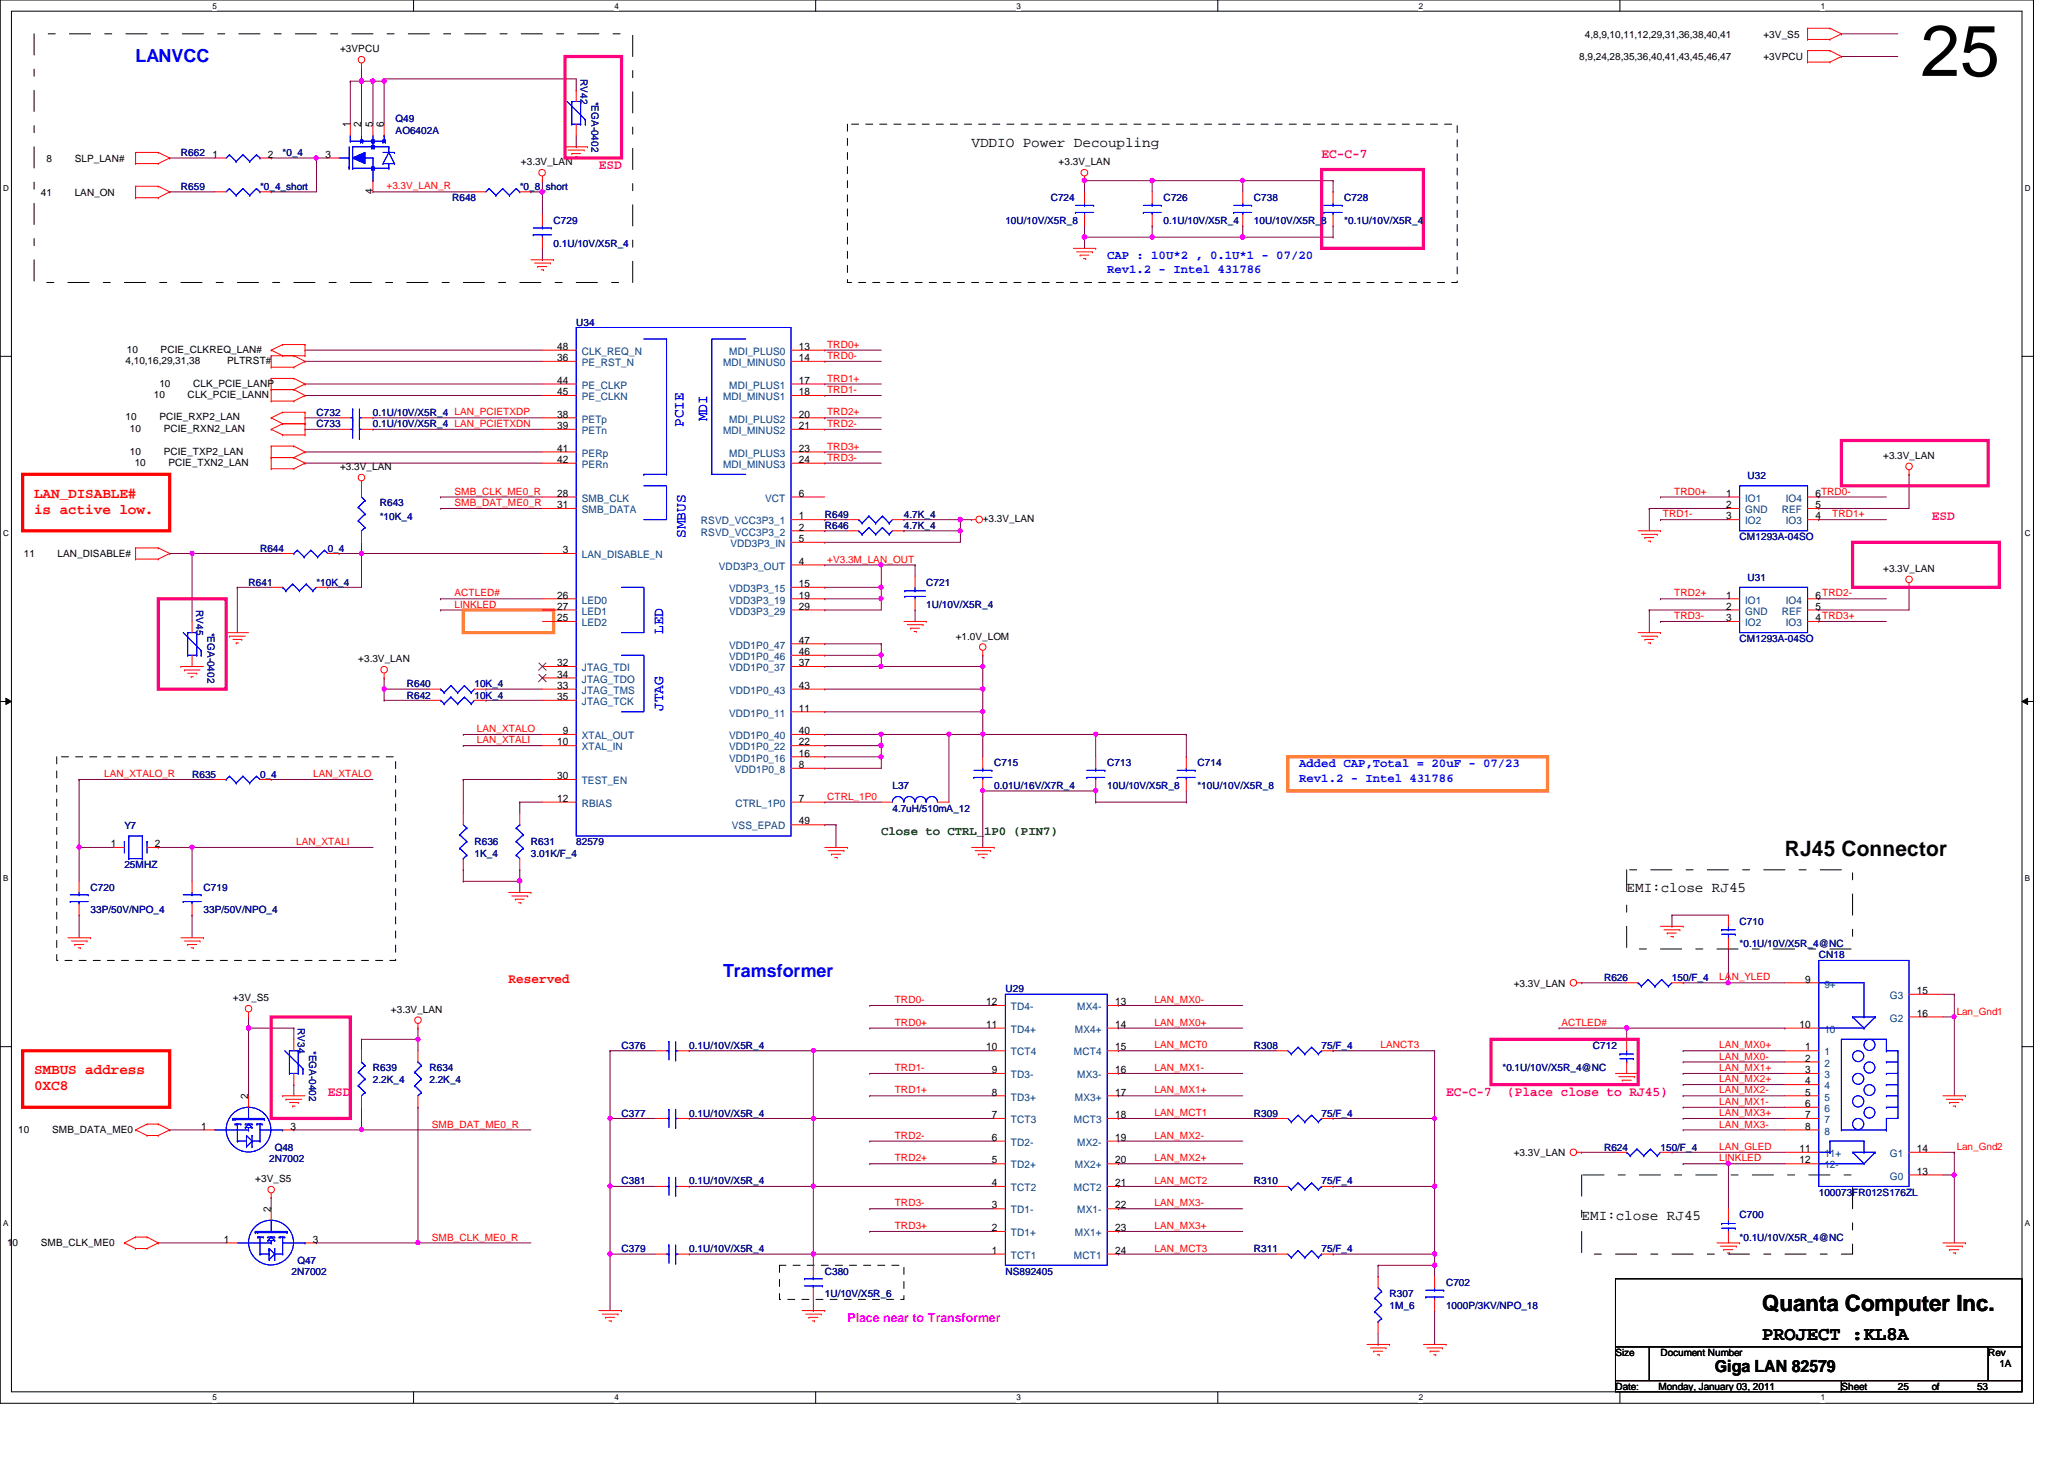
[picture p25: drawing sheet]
<svg xmlns="http://www.w3.org/2000/svg" width="297mm" height="210mm" viewBox="0 0 297 210" stroke-linecap="round" stroke-linejoin="round" font-family="sans-serif">
<defs><g id="words">
<text font-size="10.4" x="276.4" y="10.9">25</text>
<text font-size="3.2" x="253.6" y="188.6">Quanta Computer Inc.</text>
<text font-size="3" x="256.9" y="123.1">RJ45 Connector</text>
<text font-size="2.8" x="253.6" y="192.8">PROJECT :KL8A</text>
<g font-size="2.6" fill="#00f">
<text x="19.5" y="8.9">LANVCC</text>
<text x="104.1" y="140.6">Tramsformer</text>
</g>
<text font-size="2.4" x="246.8" y="197.4">Giga LAN 82579</text>
<g font-size="2.1">
<text x="139.8" y="21.1">VDDIO Power Decoupling</text>
<text x="234.1" y="128.4">EMI:close RJ45</text>
<text x="227.6" y="175.5">EMI:close RJ45</text>
</g>
<g font-size="2.1" fill="#00f">
<text x="98.4" y="61.4" transform="rotate(-90 98.4 61.4)">PCIE</text>
<text x="101.8" y="60.6" transform="rotate(-90 101.8 60.6)">MDI</text>
<text x="98.7" y="77.3" transform="rotate(-90 98.7 77.3)">SMBUS</text>
<text x="95.4" y="91.2" transform="rotate(-90 95.4 91.2)">LED</text>
<text x="95.4" y="102.2" transform="rotate(-90 95.4 102.2)">JTAG</text>
</g>
<g font-size="2.1" fill="#f00">
<text x="4.9" y="71.6">LAN_DISABLE#</text>
<text x="4.9" y="73.9">is active low.</text>
<text x="4.9" y="154.5">SMBUS address</text>
<text x="4.9" y="156.8">0XC8</text>
</g>
<g font-size="1.9" fill="#ff0080">
<text x="190.2" y="22.7">EC-C-7</text>
<text x="86.2" y="24.3">ESD</text>
<text x="278" y="74.8">ESD</text>
<text x="47.2" y="157.6">ESD</text>
<text x="208.1" y="157.6">EC-C-7</text>
<text x="216.9" y="157.6">(Place close to RJ45)</text>
</g>
<text font-size="1.9" fill="#f00" x="73.2" y="141.4">Reserved</text>
<g font-size="1.8" fill="#00f">
<text x="159.3" y="37.3">CAP : 10U*2 , 0.1U*1 - 07/20</text>
<text x="159.3" y="39.3">Rev1.2 - Intel 431786</text>
<text x="187" y="110.4">Added CAP,Total = 20uF - 07/23</text>
<text x="187" y="112.5">Rev1.2 - Intel 431786</text>
</g>
<text font-size="1.8" fill="#004000" x="126.8" y="120.2">Close to CTRL_1P0 (PIN7)</text>
<text font-size="1.8" fill="#f0f" x="122" y="190.2">Place near to Transformer</text>
<g font-size="1.5">
<text x="30.6" y="22.7">1</text>
<text x="38.6" y="22.7">2</text>
<text x="46.9" y="22.7">3</text>
<text x="50.4" y="18.3" transform="rotate(-90 50.4 18.3)">1</text>
<text x="52" y="18.3" transform="rotate(-90 52 18.3)">2</text>
<text x="53.6" y="18.3" transform="rotate(-90 53.6 18.3)">5</text>
<text x="55.2" y="18.3" transform="rotate(-90 55.2 18.3)">6</text>
<text x="53.6" y="27.9" transform="rotate(-90 53.6 27.9)">4</text>
<text x="80.2" y="51.9">36</text>
<text x="80.2" y="50.3">48</text>
<text x="115" y="50.3">13</text>
<text x="115" y="51.9">14</text>
<text x="80.2" y="55.2">44</text>
<text x="80.2" y="56.9">45</text>
<text x="115" y="55.2">17</text>
<text x="115" y="56.9">18</text>
<text x="80.2" y="60.1">38</text>
<text x="80.2" y="61.7">39</text>
<text x="80.2" y="65">41</text>
<text x="115" y="60.1">20</text>
<text x="115" y="61.7">21</text>
<text x="115" y="65">23</text>
<text x="80.2" y="71.5">28</text>
<text x="80.2" y="66.6">42</text>
<text x="115" y="71.5">6</text>
<text x="115" y="66.6">24</text>
<text x="248.4" y="71.5">1</text>
<text x="261.3" y="71.5">6TRD0-</text>
<text x="80.2" y="73.1">31</text>
<text x="115" y="74.7">1</text>
<text x="115" y="76.3">2</text>
<text x="115" y="78">5</text>
<text x="248.4" y="74.7">3</text>
<text x="248.4" y="73.1">2</text>
<text x="261.3" y="74.7">4</text>
<text x="261.3" y="73.1">5</text>
<text x="81" y="79.6">3</text>
<text x="115" y="81.2">4</text>
<text x="80.2" y="89.4">25</text>
<text x="80.2" y="86.1">26</text>
<text x="80.2" y="87.7">27</text>
<text x="115" y="84.5">15</text>
<text x="115" y="86.1">19</text>
<text x="115" y="87.7">29</text>
<text x="248.4" y="86.1">1</text>
<text x="248.4" y="89.4">3</text>
<text x="248.4" y="87.7">2</text>
<text x="261.3" y="89.4">4TRD3+</text>
<text x="261.3" y="86.1">6TRD2-</text>
<text x="261.3" y="87.7">5</text>
<text x="80.2" y="95.8">32</text>
<text x="115" y="95.8">37</text>
<text x="115" y="94.2">46</text>
<text x="115" y="92.6">47</text>
<text x="80.2" y="99.1">33</text>
<text x="80.2" y="97.5">34</text>
<text x="80.2" y="100.7">35</text>
<text x="115" y="99.1">43</text>
<text x="80.2" y="107.2">10</text>
<text x="81" y="105.6">9</text>
<text x="115" y="102.4">11</text>
<text x="115" y="107.2">22</text>
<text x="115" y="105.6">40</text>
<text x="80.2" y="112.1">30</text>
<text x="115" y="110.5">8</text>
<text x="115" y="108.8">16</text>
<text x="80.2" y="115.4">12</text>
<text x="115" y="115.4">7</text>
<text x="115" y="118.6">49</text>
<text x="16" y="121.9">1</text>
<text x="22.3" y="121.9">2</text>
<text x="259.8" y="141.4">9</text>
<text x="275.9" y="143">15</text>
<text x="141.9" y="147.9">11</text>
<text x="141.9" y="144.6">12</text>
<text x="160.5" y="144.6">13</text>
<text x="160.5" y="147.9">14</text>
<text x="259" y="147.9">10</text>
<text x="275.9" y="146.3">16</text>
<text x="141.9" y="151.1">10</text>
<text x="142.7" y="154.4">9</text>
<text x="160.5" y="151.1">15</text>
<text x="160.5" y="154.4">16</text>
<text x="259.8" y="151.1">1</text>
<text x="259.8" y="152.7">2</text>
<text x="259.8" y="154.4">3</text>
<text x="259.8" y="156">4</text>
<text x="35.7" y="158.2" transform="rotate(-90 35.7 158.2)">2</text>
<text x="142.7" y="160.9">7</text>
<text x="142.7" y="157.6">8</text>
<text x="160.5" y="157.6">17</text>
<text x="160.5" y="160.9">18</text>
<text x="259.8" y="157.6">5</text>
<text x="259.8" y="159.3">6</text>
<text x="259.8" y="160.9">7</text>
<text x="29" y="162.5">1</text>
<text x="41.8" y="162.5">3</text>
<text x="142.7" y="167.4">5</text>
<text x="142.7" y="164.1">6</text>
<text x="160.5" y="167.4">20</text>
<text x="160.5" y="164.1">19</text>
<text x="259" y="165.7">11</text>
<text x="259" y="167.4">12</text>
<text x="259.8" y="162.5">8</text>
<text x="275.9" y="165.7">14</text>
<text x="142.7" y="173.9">3</text>
<text x="142.7" y="170.6">4</text>
<text x="160.5" y="173.9">22</text>
<text x="160.5" y="170.6">21</text>
<text x="275.9" y="169">13</text>
<text x="32.2" y="178.8">1</text>
<text x="39" y="174.4" transform="rotate(-90 39 174.4)">2</text>
<text x="45" y="178.8">3</text>
<text x="142.7" y="177.1">2</text>
<text x="160.5" y="177.1">23</text>
<text x="142.7" y="180.4">1</text>
<text x="160.5" y="180.4">24</text>
</g>
<g font-size="1.5" fill="#004080">
<text x="83.7" y="52.7">PE_RST_N</text>
<text x="83.7" y="51.1">CLK_REQ_N</text>
<text x="104.1" y="52.7">MDI_MINUS0</text>
<text x="104.9" y="51.1">MDI_PLUS0</text>
<text x="83.7" y="55.9">PE_CLKP</text>
<text x="83.7" y="57.6">PE_CLKN</text>
<text x="104.1" y="57.6">MDI_MINUS1</text>
<text x="104.9" y="55.9">MDI_PLUS1</text>
<text x="83.7" y="60.8">PETp</text>
<text x="83.7" y="62.4">PETn</text>
<text x="83.7" y="65.7">PERp</text>
<text x="104.1" y="62.4">MDI_MINUS2</text>
<text x="104.9" y="60.8">MDI_PLUS2</text>
<text x="104.9" y="65.7">MDI_PLUS3</text>
<text x="83.7" y="67.3">PERn</text>
<text x="104.1" y="67.3">MDI_MINUS3</text>
<text x="83.7" y="72.2">SMB_CLK</text>
<text x="83.7" y="73.8">SMB_DATA</text>
<text x="100.9" y="75.4">RSVD_VCC3P3_1</text>
<text x="100.9" y="77">RSVD_VCC3P3_2</text>
<text x="110.1" y="72.2">VCT</text>
<text x="251.2" y="72.2">IO1</text>
<text x="251.2" y="75.4">IO2</text>
<text x="251.2" y="73.8">GND</text>
<text x="256.4" y="73.8">REF</text>
<text x="257" y="75.4">IO3</text>
<text x="257" y="72.2">IO4</text>
<text x="83.7" y="80.3">LAN_DISABLE_N</text>
<text x="103.5" y="82">VDD3P3_OUT</text>
<text x="105.1" y="78.7">VDD3P3_IN</text>
<text x="83.7" y="86.8">LED0</text>
<text x="83.7" y="88.4">LED1</text>
<text x="104.9" y="85.2">VDD3P3_15</text>
<text x="104.9" y="86.8">VDD3P3_19</text>
<text x="104.9" y="88.4">VDD3P3_29</text>
<text x="251.2" y="86.8">IO1</text>
<text x="251.2" y="88.4">GND</text>
<text x="256.4" y="88.4">REF</text>
<text x="257" y="86.8">IO4</text>
<text x="83.7" y="90.1">LED2</text>
<text x="104.9" y="95">VDD1P0_46</text>
<text x="104.9" y="93.3">VDD1P0_47</text>
<text x="251.2" y="90.1">IO2</text>
<text x="257" y="90.1">IO3</text>
<text x="83.7" y="96.6">JTAG_TDI</text>
<text x="83.7" y="99.8">JTAG_TMS</text>
<text x="83.7" y="98.2">JTAG_TDO</text>
<text x="83.7" y="101.4">JTAG_TCK</text>
<text x="104.9" y="96.6">VDD1P0_37</text>
<text x="104.9" y="99.8">VDD1P0_43</text>
<text x="83.7" y="106.3">XTAL_OUT</text>
<text x="83.7" y="107.9">XTAL_IN</text>
<text x="104.9" y="103.1">VDD1P0_11</text>
<text x="104.9" y="107.9">VDD1P0_22</text>
<text x="104.9" y="106.3">VDD1P0_40</text>
<text x="83.7" y="112.8">TEST_EN</text>
<text x="104.9" y="109.6">VDD1P0_16</text>
<text x="105.7" y="111.2">VDD1P0_8</text>
<text x="83.7" y="116.1">RBIAS</text>
<text x="105.3" y="119.3">VSS_EPAD</text>
<text x="105.8" y="116.1">CTRL_1P0</text>
<text x="262.5" y="142.1">9+</text>
<text x="272" y="143.7">G3</text>
<text x="145.5" y="148.6">TD4+</text>
<text x="145.5" y="145.3">TD4-</text>
<text x="154.7" y="148.6">MX4+</text>
<text x="155" y="145.3">MX4-</text>
<text x="262.5" y="148.6">10</text>
<text x="272" y="147">G2</text>
<text x="145.5" y="155.1">TD3-</text>
<text x="145.5" y="151.8">TCT4</text>
<text x="154.6" y="151.8">MCT4</text>
<text x="155" y="155.1">MX3-</text>
<text x="262.5" y="151.8">1</text>
<text x="262.5" y="153.5">2</text>
<text x="262.5" y="155.1">3</text>
<text x="145.5" y="161.6">TCT3</text>
<text x="145.5" y="158.3">TD3+</text>
<text x="154.6" y="161.6">MCT3</text>
<text x="154.7" y="158.3">MX3+</text>
<text x="262.5" y="156.7">4</text>
<text x="262.5" y="158.3">5</text>
<text x="262.5" y="160">6</text>
<text x="262.5" y="161.6">7</text>
<text x="145.5" y="164.8">TD2-</text>
<text x="155" y="164.8">MX2-</text>
<text x="262.5" y="163.2">8</text>
<text x="262.5" y="166.5">11+</text>
<text x="272" y="166.5">G1</text>
<text x="145.5" y="168.1">TD2+</text>
<text x="145.5" y="171.4">TCT2</text>
<text x="154.6" y="171.4">MCT2</text>
<text x="154.7" y="168.1">MX2+</text>
<text x="262.5" y="168.1">12-</text>
<text x="272" y="169.7">G0</text>
<text x="145.5" y="177.8">TD1+</text>
<text x="145.5" y="174.6">TD1-</text>
<text x="154.7" y="177.8">MX1+</text>
<text x="155" y="174.6">MX1-</text>
<text x="145.5" y="181.1">TCT1</text>
<text x="154.6" y="181.1">MCT1</text>
</g>
<g font-size="1.4">
<text x="228.1" y="5.4">4,8,9,10,11,12,29,31,36,38,40,41</text>
<text x="253.8" y="5.4">+3V_S5</text>
<text x="48.9" y="7.5">+3VPCU</text>
<text x="227.3" y="8.6">8,9,24,28,35,36,40,41,43,45,46,47</text>
<text x="253.8" y="8.6">+3VPCU</text>
<text x="6.7" y="23.3">8</text>
<text x="10.7" y="23.3">SLP_LAN#</text>
<text x="75" y="23.8">+3.3V_LAN</text>
<text x="152.4" y="23.8">+3.3V_LAN</text>
<text x="5.9" y="28.2">41</text>
<text x="10.7" y="28.2">LAN_ON</text>
<text x="18.1" y="52.4">4,10,16,29,31,38</text>
<text x="18.2" y="50.8">10</text>
<text x="23.1" y="50.8">PCIE_CLKREQ_LAN#</text>
<text x="32.7" y="52.4">PLTRST#</text>
<text x="22.1" y="57.3">10</text>
<text x="22.9" y="55.6">10</text>
<text x="27" y="57.3">CLK_PCIE_LANN</text>
<text x="27.8" y="55.6">CLK_PCIE_LANP</text>
<text x="18.1" y="60.5">10</text>
<text x="18.7" y="65.4">10</text>
<text x="18.7" y="62.1">10</text>
<text x="22.9" y="60.5">PCIE_RXP2_LAN</text>
<text x="23.6" y="65.4">PCIE_TXP2_LAN</text>
<text x="23.6" y="62.1">PCIE_RXN2_LAN</text>
<text x="19.4" y="67">10</text>
<text x="24.3" y="67">PCIE_TXN2_LAN</text>
<text x="48.9" y="67.6">+3.3V_LAN</text>
<text x="271" y="66">+3.3V_LAN</text>
<text x="141.4" y="75.1">+3.3V_LAN</text>
<text x="3.4" y="80.2">11</text>
<text x="8.3" y="80.2">LAN_DISABLE#</text>
<text x="271" y="82.3">+3.3V_LAN</text>
<text x="51.6" y="95.3">+3.3V_LAN</text>
<text x="137.5" y="92">+1.0V_LOM</text>
<text x="217.8" y="141.9">+3.3V_LAN</text>
<text x="33.5" y="144.1">+3V_S5</text>
<text x="56.3" y="145.7">+3.3V_LAN</text>
<text x="2.6" y="163.1">10</text>
<text x="7.5" y="163.1">SMB_DATA_ME0</text>
<text x="217.8" y="166.3">+3.3V_LAN</text>
<text x="36.7" y="170.1">+3V_S5</text>
<text x="1" y="179.3">10</text>
<text x="5.9" y="179.3">SMB_CLK_ME0</text>
<text x="232.5" y="195.1">Size</text>
<text x="239" y="195.1">Document Number</text>
<text x="286.1" y="195.1">Rev</text>
<text x="287.7" y="196.7">1A</text>
<text x="232.5" y="200">Date:</text>
<text x="238.7" y="200">Monday, January 03, 2011</text>
<text x="265" y="200">Sheet</text>
<text x="273.1" y="200">25</text>
<text x="278" y="200">of</text>
<text x="284.5" y="200">53</text>
</g>
<g font-size="1.4" fill="#000080">
<text x="83.5" y="11.3" transform="rotate(90 83.5 11.3)">RV42</text>
<text x="56.9" y="17.6">Q49</text>
<text x="85.1" y="14.6" transform="rotate(90 85.1 14.6)">*EGA-0402</text>
<text x="26" y="22.5">R662</text>
<text x="40.7" y="22.5">*0_4</text>
<text x="56.9" y="19.2">AO6402A</text>
<text x="26" y="27.3">R659</text>
<text x="37.4" y="27.3">*0_4_short</text>
<text x="65.1" y="29">R648</text>
<text x="74.8" y="27.3">*0_8_short</text>
<text x="151.2" y="29">C724</text>
<text x="167.5" y="29">C726</text>
<text x="180.5" y="29">C738</text>
<text x="193.5" y="29">C728</text>
<text x="79.7" y="32.2">C729</text>
<text x="79.7" y="35.5">0.1U/10V/X5R_4</text>
<text x="144.7" y="32.2">10U/10V/X5R_8</text>
<text x="167.5" y="32.2">0.1U/10V/X5R_4</text>
<text x="180.5" y="32.2">10U/10V/X5R_8</text>
<text x="193.5" y="32.2">*0.1U/10V/X5R_4</text>
<text x="82.9" y="46.9">U34</text>
<text x="45.5" y="59.9">C732</text>
<text x="53.7" y="59.9">0.1U/10V/X5R_4 LAN_PCIETXDP</text>
<text x="45.5" y="61.5">C733</text>
<text x="53.7" y="61.5">0.1U/10V/X5R_4 LAN_PCIETXDN</text>
<text x="251.5" y="69">U32</text>
<text x="54.6" y="72.9">R643</text>
<text x="54.6" y="74.8">*10K_4</text>
<text x="118.7" y="74.5">R649</text>
<text x="118.7" y="76.1">R646</text>
<text x="130.1" y="74.5">4.7K_4</text>
<text x="130.1" y="76.1">4.7K_4</text>
<text x="250.4" y="77.7">CM1293A-04SO</text>
<text x="37.4" y="79.4">R644</text>
<text x="47.2" y="79.4">0_4</text>
<text x="251.5" y="83.6">U31</text>
<text x="28.2" y="87.8" transform="rotate(90 28.2 87.8)">RV45</text>
<text x="35.8" y="84.2">R641</text>
<text x="45.5" y="84.2">*10K_4</text>
<text x="133.3" y="84.2">C721</text>
<text x="133.3" y="87.5">1U/10V/X5R_4</text>
<text x="29.9" y="91" transform="rotate(90 29.9 91)">*EGA-0402</text>
<text x="250.4" y="92.4">CM1293A-04SO</text>
<text x="58.5" y="100.5">R642</text>
<text x="58.5" y="98.9">R640</text>
<text x="68.3" y="100.5">10K_4</text>
<text x="68.3" y="98.9">10K_4</text>
<text x="27.6" y="111.9">R635</text>
<text x="37.4" y="111.9">0_4</text>
<text x="128.4" y="113.5">L37</text>
<text x="143.1" y="110.2">C715</text>
<text x="143.1" y="113.5">0.01U/16V/X7R_4</text>
<text x="159.3" y="110.2">C713</text>
<text x="159.3" y="113.5">10U/10V/X5R_8</text>
<text x="172.3" y="110.2">C714</text>
<text x="172.3" y="113.5">*10U/10V/X5R_8</text>
<text x="17.9" y="119.2">Y7</text>
<text x="128.4" y="116.8">4.7uH/510mA_12</text>
<text x="17.9" y="124.9">25MHZ</text>
<text x="68.3" y="121.6">R636</text>
<text x="68.3" y="123.3">1K_4</text>
<text x="76.4" y="121.6">R631</text>
<text x="76.4" y="123.3">3.01K/F_4</text>
<text x="82.9" y="121.6">82579</text>
<text x="13" y="128.1">C720</text>
<text x="13" y="131.4">33P/50V/NPO_4</text>
<text x="29.3" y="128.1">C719</text>
<text x="29.3" y="131.4">33P/50V/NPO_4</text>
<text x="250.4" y="133">C710</text>
<text x="250.4" y="136.3">*0.1U/10V/X5R_4@NC</text>
<text x="261.7" y="137.9">CN18</text>
<text x="144.7" y="142.7">U29</text>
<text x="230.8" y="141.1">R626</text>
<text x="240.6" y="141.1">150/F_4</text>
<text x="42.9" y="147.9" transform="rotate(90 42.9 147.9)">RV34</text>
<text x="44.5" y="151.2" transform="rotate(90 44.5 151.2)">*EGA-0402</text>
<text x="53.7" y="154.1">R639</text>
<text x="53.7" y="155.8">2.2K_4</text>
<text x="61.8" y="154.1">R634</text>
<text x="61.8" y="155.8">2.2K_4</text>
<text x="89.4" y="150.9">C376</text>
<text x="99.2" y="150.9">0.1U/10V/X5R_4</text>
<text x="180.5" y="150.9">R308</text>
<text x="190.2" y="150.9">75/F_4</text>
<text x="216.2" y="154.1">*0.1U/10V/X5R_4@NC</text>
<text x="229.2" y="150.9">C712</text>
<text x="89.4" y="160.7">C377</text>
<text x="99.2" y="160.7">0.1U/10V/X5R_4</text>
<text x="180.5" y="160.7">R309</text>
<text x="190.2" y="160.7">75/F_4</text>
<text x="38.7" y="167.1">2N7002</text>
<text x="39.5" y="165.5">Q48</text>
<text x="230.8" y="165.5">R624</text>
<text x="239" y="165.5">150/F_4</text>
<text x="89.4" y="170.4">C381</text>
<text x="99.2" y="170.4">0.1U/10V/X5R_4</text>
<text x="180.5" y="170.4">R310</text>
<text x="190.2" y="170.4">75/F_4</text>
<text x="261.7" y="172">100073FR012S176ZL</text>
<text x="250.4" y="175.3">C700</text>
<text x="250.4" y="178.5">*0.1U/10V/X5R_4@NC</text>
<text x="41.9" y="183.4">2N7002</text>
<text x="42.8" y="181.8">Q47</text>
<text x="89.4" y="180.2">C379</text>
<text x="99.2" y="180.2">0.1U/10V/X5R_4</text>
<text x="118.7" y="183.4">C380</text>
<text x="144.7" y="183.4">NS892405</text>
<text x="180.5" y="180.2">R311</text>
<text x="190.2" y="180.2">75/F_4</text>
<text x="208.1" y="185">C702</text>
<text x="118.7" y="186.6">1U/10V/X5R_6</text>
<text x="200" y="186.6">R307</text>
<text x="200" y="188.3">1M_6</text>
<text x="208.1" y="188.3">1000P/3KV/NPO_18</text>
</g>
<g font-size="1.4" fill="#f00">
<text x="55.6" y="27.3">+3.3V_LAN_R</text>
<text x="119" y="51.6">TRD0-</text>
<text x="119" y="50">TRD0+</text>
<text x="119" y="54.9">TRD1+</text>
<text x="119" y="56.6">TRD1-</text>
<text x="119" y="59.8">TRD2+</text>
<text x="119" y="64.7">TRD3+</text>
<text x="119" y="61.4">TRD2-</text>
<text x="65.4" y="71.2">SMB_CLK_ME0_R</text>
<text x="119" y="66.3">TRD3-</text>
<text x="241" y="71.2">TRD0+</text>
<text x="65.4" y="72.8">SMB_DAT_ME0_R</text>
<text x="239.3" y="74.4">TRD1-</text>
<text x="263.7" y="74.4">TRD1+</text>
<text x="119" y="80.9">+V3.3M_LAN_OUT</text>
<text x="65.4" y="85.8">ACTLED#</text>
<text x="65.4" y="87.4">LINKLED</text>
<text x="241" y="89.1">TRD3-</text>
<text x="241" y="85.8">TRD2+</text>
<text x="68.6" y="105.3">LAN_XTALO</text>
<text x="68.6" y="106.9">LAN_XTALI</text>
<text x="15" y="111.8">LAN_XTALO_R</text>
<text x="45.1" y="111.8">LAN_XTALO</text>
<text x="119" y="115.1">CTRL_1P0</text>
<text x="42.6" y="121.6">LAN_XTALI</text>
<text x="247.4" y="141.1">LAN_YLED</text>
<text x="128.8" y="147.6">TRD0+</text>
<text x="128.8" y="144.3">TRD0-</text>
<text x="166.2" y="144.3">LAN_MX0-</text>
<text x="166.2" y="147.6">LAN_MX0+</text>
<text x="224.7" y="147.6">ACTLED#</text>
<text x="281.6" y="146">Lan_Gnd1</text>
<text x="128.8" y="154.1">TRD1-</text>
<text x="166.2" y="154.1">LAN_MX1-</text>
<text x="166.2" y="150.8">LAN_MCT0</text>
<text x="198.7" y="150.8">LANCT3</text>
<text x="247.4" y="154.1">LAN_MX1+</text>
<text x="247.4" y="155.7">LAN_MX2+</text>
<text x="247.4" y="150.8">LAN_MX0+</text>
<text x="247.4" y="152.4">LAN_MX0-</text>
<text x="128.8" y="157.3">TRD1+</text>
<text x="166.2" y="157.3">LAN_MX1+</text>
<text x="166.2" y="160.6">LAN_MCT1</text>
<text x="247.4" y="157.3">LAN_MX2-</text>
<text x="247.4" y="159">LAN_MX1-</text>
<text x="247.4" y="160.6">LAN_MX3+</text>
<text x="62.1" y="162.2">SMB_DAT_ME0_R</text>
<text x="128.8" y="163.8">TRD2-</text>
<text x="128.8" y="167.1">TRD2+</text>
<text x="166.2" y="167.1">LAN_MX2+</text>
<text x="166.2" y="163.8">LAN_MX2-</text>
<text x="247.4" y="165.4">LAN_GLED</text>
<text x="247.4" y="162.2">LAN_MX3-</text>
<text x="247.4" y="167.1">LINKLED</text>
<text x="281.6" y="165.4">Lan_Gnd2</text>
<text x="128.8" y="173.6">TRD3-</text>
<text x="166.2" y="173.6">LAN_MX3-</text>
<text x="166.2" y="170.3">LAN_MCT2</text>
<text x="62.1" y="178.5">SMB_CLK_ME0_R</text>
<text x="128.8" y="176.8">TRD3+</text>
<text x="166.2" y="176.8">LAN_MX3+</text>
<text x="166.2" y="180.1">LAN_MCT3</text>
</g>
<g font-size="1.2">
<text x="30.6" y="1.2">5</text>
<text x="88.4" y="1.2">4</text>
<text x="146.3" y="1.2">3</text>
<text x="204.2" y="1.2">2</text>
<text x="262" y="1.2">1</text>
<text x=".5" y="27.5">D</text>
<text x="291.4" y="27.5">D</text>
<text x=".5" y="77.1">C</text>
<text x="291.4" y="77.1">C</text>
<text x=".5" y="126.8">B</text>
<text x="291.4" y="126.8">B</text>
<text x=".5" y="176.4">A</text>
<text x="291.4" y="176.4">A</text>
<text x="30.6" y="201.5">5</text>
<text x="88.4" y="201.5">4</text>
<text x="146.3" y="201.5">3</text>
<text x="204.2" y="201.5">2</text>
<text x="262" y="201.5">1</text>
</g>
</g></defs>
<path d="M0 0h292.6v201.9h-292.6zM1.6 1.6h289.4v198.6h-289.4z" fill="none" stroke="#000" stroke-width=".14"/>
<g fill="#fff">
<path d="M30.6 .2h.6v1.3h-.6z"/>
<path d="M30.6 200.4h.6v1.3h-.6z"/>
</g>
<path d="M59.5 0v1.6M59.5 200.2v1.6" fill="none" stroke="#000" stroke-width=".14"/>
<g fill="#fff">
<path d="M88.4 .2h.6v1.3h-.6z"/>
<path d="M88.4 200.4h.6v1.3h-.6z"/>
</g>
<path d="M117.4 0v1.6M117.4 200.2v1.6" fill="none" stroke="#000" stroke-width=".14"/>
<g fill="#fff">
<path d="M146.3 .2h.6v1.3h-.6z"/>
<path d="M146.3 200.4h.6v1.3h-.6z"/>
</g>
<path d="M175.3 0v1.6M175.3 200.2v1.6" fill="none" stroke="#000" stroke-width=".14"/>
<g fill="#fff">
<path d="M204.2 .2h.6v1.3h-.6z"/>
<path d="M204.2 200.4h.6v1.3h-.6z"/>
</g>
<path d="M233.1 0v1.6M233.1 200.2v1.6" fill="none" stroke="#000" stroke-width=".14"/>
<g fill="#fff">
<path d="M262 .2h.6v1.3h-.6z"/>
<path d="M262 200.4h.6v1.3h-.6z"/>
<path d="M.5 26.4h.8v1.3h-.8z"/>
<path d="M291.4 26.4h.8v1.3h-.8z"/>
<path d="M.5 76.1h.8v1.3h-.8z"/>
<path d="M291.4 76.1h.8v1.3h-.8z"/>
</g>
<path d="M0 51.3h1.6M291 51.3h1.6" fill="none" stroke="#000" stroke-width=".14"/>
<g fill="#fff">
<path d="M.5 125.7h.7v1.3h-.7z"/>
<path d="M291.4 125.7h.7v1.3h-.7z"/>
</g>
<path d="M0 100.9h1.6M.8 100.5l.8 .4-.8 .4zM291 100.9l.8-.4v.8zM291 100.9h1.6" fill="none" stroke="#000" stroke-width=".14"/>
<path d="M.8 100.5l.8 .4-.8 .4zM291 100.9l.8-.4v.8z" fill="#000"/>
<g fill="#fff">
<path d="M.5 175.4h.7v1.3h-.7z"/>
<path d="M291.4 175.4h.7v1.3h-.7z"/>
</g>
<path d="M0 150.6h1.6M291 150.6h1.6" fill="none" stroke="#000" stroke-width=".14"/>
<g fill="none" stroke="#800040" stroke-width=".14">
<path d="M118.7 52h.1M118.7 50.4h.1M118.7 52h8.1M118.7 50.4h8.1M118.7 65h.1M118.7 65h8.1M11.4 112.1h.1M11.4 112.1v14.7M11.4 131.7h.1M11.4 121.9h.1M11.4 131.7v3.2M11.4 121.9h4.9"/>
<path d="M27.6 131.7h.1M27.6 131.7v3.2"/>
</g>
<circle cx="11.4" cy="121.9" r=".3" fill="#f0f"/>
<circle cx="11.4" cy="121.9" r=".3" fill="none" stroke="#f0f" stroke-width=".14"/>
<path d="M22.8 121.9h.1M22.8 121.9h30.9M27.6 121.9h.1M27.6 121.9v4.9" fill="none" stroke="#800040" stroke-width=".14"/>
<circle cx="27.6" cy="121.9" r=".3" fill="#f0f"/>
<circle cx="27.6" cy="121.9" r=".3" fill="none" stroke="#f0f" stroke-width=".14"/>
<g fill="none" stroke="#800040" stroke-width=".14">
<path d="M43.9 55.2h.1M43.9 56.9h.1M43.9 52h.1M43.9 55.2h34.2M43.9 56.9h34.2M43.9 52h34.2M43.9 65h.1M43.9 66.6h.1M43.9 61.8h.1M43.9 60.1h.1M43.9 66.6h34.2M43.9 65h34.2"/>
<path d="M43.9 61.8h4.9M43.9 60.1h4.9M52 79.6h.1M52 79.6h26.1M53.7 60.1h.1M53.7 61.8h.1M53.7 61.8h24.4M53.7 60.1h24.4M118.7 66.6h.1M118.7 66.6h8.1M63.4 86.1h.1M63.4 87.8h.1"/>
<path d="M63.4 86.1h14.7M63.4 87.8h14.7M66.7 105.7h.1M66.7 107.3h.1M66.7 105.7h11.4M66.7 107.3h11.4"/>
</g>
<circle cx="52" cy="79.6" r=".3" fill="#f0f"/>
<circle cx="52" cy="79.6" r=".3" fill="none" stroke="#f0f" stroke-width=".14"/>
<g fill="none" stroke="#800040" stroke-width=".14">
<path d="M118.7 55.2h.1M118.7 56.9h.1M118.7 55.2h8.1M118.7 56.9h8.1M118.7 60.1h.1M118.7 61.8h.1M118.7 60.1h8.1M118.7 61.8h8.1M66.7 112.1h.1M66.7 112.1h11.4M66.7 112.1v4.9M74.8 115.4h.1"/>
<path d="M74.8 115.4h3.3M74.8 115.4v1.6M66.7 126.8h.1M74.8 125.1h.1M74.8 125.1v1.7h-8.1"/>
</g>
<circle cx="74.8" cy="126.7" r=".31" fill="#f0f"/>
<circle cx="74.8" cy="126.7" r=".31" fill="none" stroke="#f0f" stroke-width=".14"/>
<g fill="none" stroke="#800040" stroke-width=".14">
<path d="M118.7 78h.1M138.2 76.4h.1M138.2 74.8h.1M138.2 76.4v1.6h-19.5M138.2 74.8h1.6M118.7 118.7h.1M118.7 118.7h1.6M120.3 118.7h.1M120.3 118.7v3.2M66.7 125.1h.1M66.7 125.1v1.7M74.8 126.8h.1"/>
<path d="M74.8 126.8v1.6"/>
</g>
<circle cx="138.2" cy="74.7" r=".31" fill="#f0f"/>
<circle cx="138.2" cy="74.7" r=".31" fill="none" stroke="#f0f" stroke-width=".14"/>
<path d="M118.7 105.7h.1M118.7 105.7h8.1M126.8 105.7h.1M126.8 105.7v1.6" fill="none" stroke="#800040" stroke-width=".14"/>
<circle cx="126.8" cy="105.6" r=".3" fill="#f0f"/>
<circle cx="126.8" cy="105.6" r=".3" fill="none" stroke="#f0f" stroke-width=".14"/>
<path d="M118.7 110.5h.1M118.7 108.9h.1M118.7 110.5h8.1M118.7 108.9h8.1" fill="none" stroke="#800040" stroke-width=".14"/>
<circle cx="126.8" cy="108.9" r=".3" fill="#f0f"/>
<circle cx="126.8" cy="108.9" r=".3" fill="none" stroke="#f0f" stroke-width=".14"/>
<path d="M118.7 92.6h.1M118.7 95.9h.1M118.7 94.3h.1M118.7 92.6h8.1M118.7 94.3h8.1M126.8 94.3h.1M126.8 94.3v1.6h-8.1M118.7 107.3h.1M118.7 107.3h8.1M126.8 108.9h.1M126.8 108.9v1.6" fill="none" stroke="#800040" stroke-width=".14"/>
<circle cx="126.8" cy="94.2" r=".3" fill="#f0f"/>
<circle cx="126.8" cy="94.2" r=".3" fill="none" stroke="#f0f" stroke-width=".14"/>
<path d="M118.7 87.8h.1M126.8 86.1h.1M126.8 86.1v1.7h-8.1" fill="none" stroke="#800040" stroke-width=".14"/>
<circle cx="126.8" cy="86.1" r=".3" fill="#f0f"/>
<circle cx="126.8" cy="86.1" r=".3" fill="none" stroke="#f0f" stroke-width=".14"/>
<path d="M118.7 84.5h.1M118.7 86.1h.1M118.7 84.5h8.1M126.8 84.5h.1M126.8 81.3h.1M126.8 84.5v1.6h-8.1M126.8 81.3h4.9M131.7 81.3h.1M131.7 81.3v1.6" fill="none" stroke="#800040" stroke-width=".14"/>
<circle cx="126.8" cy="81.2" r=".3" fill="#f0f"/>
<circle cx="126.8" cy="81.2" r=".3" fill="none" stroke="#f0f" stroke-width=".14"/>
<path d="M118.7 99.1h.1M118.7 99.1h22.7M131.7 87.8h.1M131.7 87.8v1.6M118.7 102.4h.1M118.7 102.4h22.7M136.6 105.7h.1M141.4 102.4h.1M141.4 102.4v3.3h-4.8" fill="none" stroke="#800040" stroke-width=".14"/>
<circle cx="141.4" cy="105.6" r=".3" fill="#f0f"/>
<circle cx="141.4" cy="105.6" r=".3" fill="none" stroke="#f0f" stroke-width=".14"/>
<circle cx="141.4" cy="102.4" r=".3" fill="#f0f"/>
<circle cx="141.4" cy="102.4" r=".3" fill="none" stroke="#f0f" stroke-width=".14"/>
<path d="M43.9 50.4h.1M43.9 50.4h34.2M126.8 81.3h.1M126.8 81.3v3.2M141.4 95.9h.1M141.4 95.9v3.2" fill="none" stroke="#800040" stroke-width=".14"/>
<circle cx="126.8" cy="84.5" r=".3" fill="#f0f"/>
<circle cx="126.8" cy="84.5" r=".3" fill="none" stroke="#f0f" stroke-width=".14"/>
<path d="M118.7 81.3h.1M118.7 81.3h8.1M141.4 99.1h.1M141.4 99.1v3.3" fill="none" stroke="#800040" stroke-width=".14"/>
<circle cx="141.4" cy="99.1" r=".31" fill="#f0f"/>
<circle cx="141.4" cy="99.1" r=".31" fill="none" stroke="#f0f" stroke-width=".14"/>
<path d="M126.8 92.6h.1M126.8 92.6v1.7M126.8 107.3h.1M126.8 107.3v1.6" fill="none" stroke="#800040" stroke-width=".14"/>
<circle cx="126.8" cy="107.2" r=".31" fill="#f0f"/>
<circle cx="126.8" cy="107.2" r=".31" fill="none" stroke="#f0f" stroke-width=".14"/>
<path d="M63.4 71.5h.1M63.4 73.2h.1M63.4 71.5h14.7M63.4 73.2h14.7M118.7 74.8h.1M118.7 76.4h.1M118.7 74.8h3.3M118.7 76.4h3.3M130.1 76.4h.1M130.1 76.4h8.1" fill="none" stroke="#800040" stroke-width=".14"/>
<circle cx="138.2" cy="76.4" r=".3" fill="#f0f"/>
<circle cx="138.2" cy="76.4" r=".3" fill="none" stroke="#f0f" stroke-width=".14"/>
<path d="M52 79.6h.1M52 79.6v4.9" fill="none" stroke="#800040" stroke-width=".14"/>
<circle cx="52" cy="79.6" r=".3" fill="#f0f"/>
<circle cx="52" cy="79.6" r=".3" fill="none" stroke="#f0f" stroke-width=".14"/>
<path d="M34.2 84.5h.1M34.2 84.5h4.8M34.2 84.5v6.5M47.2 84.5h.1M47.2 84.5h4.8M118.7 115.4h.1M118.7 115.4h8.1M52 149.5h.1M52 149.5h8.2" fill="none" stroke="#800040" stroke-width=".14"/>
<circle cx="60.2" cy="149.5" r=".3" fill="#f0f"/>
<circle cx="60.2" cy="149.5" r=".3" fill="none" stroke="#f0f" stroke-width=".14"/>
<path d="M52 149.5h.1M52 149.5v1.7M60.2 147.9h.1M60.2 147.9v1.6M60.2 178.8h.1M60.2 178.8h16.2" fill="none" stroke="#800040" stroke-width=".14"/>
<circle cx="60.2" cy="178.8" r=".3" fill="#f0f"/>
<circle cx="60.2" cy="178.8" r=".3" fill="none" stroke="#f0f" stroke-width=".14"/>
<path d="M52 159.3h.1M52 159.3v3.3M52 162.6h.1M52 162.6h24.4" fill="none" stroke="#800040" stroke-width=".14"/>
<circle cx="52" cy="162.5" r=".3" fill="#f0f"/>
<circle cx="52" cy="162.5" r=".3" fill="none" stroke="#f0f" stroke-width=".14"/>
<g fill="none" stroke="#800040" stroke-width=".14">
<path d="M55.3 99.1h.1M55.3 99.1h6.5M69.9 99.1h.1M69.9 99.1h8.2M69.9 100.8h.1M69.9 100.8h8.2M60.2 159.3h.1M60.2 149.5h.1M60.2 159.3v19.5h-14.7M60.2 149.5v1.7M39 172.3h.1M39 172.3v1.6"/>
<path d="M45.5 178.8h.1"/>
</g>
<circle cx="55.3" cy="99.1" r=".31" fill="#f0f"/>
<circle cx="55.3" cy="99.1" r=".31" fill="none" stroke="#f0f" stroke-width=".14"/>
<path d="M55.3 11.7h.1M55.3 11.7v6.2M55.3 99.1h.1M55.3 97.5h.1M55.3 97.5v3.3" fill="none" stroke="#800040" stroke-width=".14"/>
<circle cx="55.3" cy="11.7" r=".31" fill="#f0f"/>
<circle cx="55.3" cy="11.7" r=".31" fill="none" stroke="#f0f" stroke-width=".14"/>
<path d="M53.7 11.7h.1M53.7 11.7v6.2" fill="none" stroke="#800040" stroke-width=".14"/>
<circle cx="53.6" cy="11.7" r=".31" fill="#f0f"/>
<circle cx="53.6" cy="11.7" r=".31" fill="none" stroke="#f0f" stroke-width=".14"/>
<path d="M52 11.7h.1M52 11.7v6.2" fill="none" stroke="#800040" stroke-width=".14"/>
<circle cx="52" cy="11.7" r=".31" fill="#f0f"/>
<circle cx="52" cy="11.7" r=".31" fill="none" stroke="#f0f" stroke-width=".14"/>
<path d="M78.1 27.6h.1M78.1 27.6v3.3" fill="none" stroke="#800040" stroke-width=".14"/>
<circle cx="78" cy="27.6" r=".3" fill="#f0f"/>
<circle cx="78" cy="27.6" r=".3" fill="none" stroke="#f0f" stroke-width=".14"/>
<g fill="none" stroke="#800040" stroke-width=".14">
<path d="M50.4 11.7h.1M50.4 11.7v6.2M50.4 11.7h1.6M53.7 11.7h.1M53.7 11.7h1.6M165.8 26h.1M165.8 26h13.1M130.1 74.8h.1M130.1 74.8h8.1M138.2 74.8h.1M138.2 74.8v1.6M55.3 100.8h.1"/>
<path d="M55.3 100.8h6.5M24.4 162.6h.1M24.4 162.6h4.9M42.3 162.6h.1M42.3 162.6h9.7"/>
</g>
<circle cx="165.8" cy="26" r=".31" fill="#f0f"/>
<circle cx="165.8" cy="26" r=".31" fill="none" stroke="#f0f" stroke-width=".14"/>
<path d="M178.9 26h.1M178.9 26v1.6" fill="none" stroke="#800040" stroke-width=".14"/>
<circle cx="178.8" cy="26" r=".31" fill="#f0f"/>
<circle cx="178.8" cy="26" r=".31" fill="none" stroke="#f0f" stroke-width=".14"/>
<path d="M156.1 26h.1M156.1 26h9.7M165.8 26h.1M165.8 26v1.6" fill="none" stroke="#800040" stroke-width=".14"/>
<circle cx="156.1" cy="26" r=".32" fill="#f0f"/>
<circle cx="156.1" cy="26" r=".32" fill="none" stroke="#f0f" stroke-width=".14"/>
<path d="M156.1 34.1h.1M156.1 34.1v1.6M156.1 34.1h9.7" fill="none" stroke="#800040" stroke-width=".14"/>
<circle cx="156.1" cy="34.1" r=".32" fill="#f0f"/>
<circle cx="156.1" cy="34.1" r=".32" fill="none" stroke="#f0f" stroke-width=".14"/>
<path d="M165.8 34.1h.1M165.8 34.1h13.1" fill="none" stroke="#800040" stroke-width=".14"/>
<circle cx="165.8" cy="34.1" r=".31" fill="#f0f"/>
<circle cx="165.8" cy="34.1" r=".31" fill="none" stroke="#f0f" stroke-width=".14"/>
<path d="M165.8 32.5h.1M165.8 32.5v1.6M178.9 32.5h.1M178.9 32.5v1.6M126.8 95.9h.1M126.8 95.9h14.6" fill="none" stroke="#800040" stroke-width=".14"/>
<circle cx="141.4" cy="95.9" r=".3" fill="#f0f"/>
<circle cx="141.4" cy="95.9" r=".3" fill="none" stroke="#f0f" stroke-width=".14"/>
<circle cx="126.8" cy="95.9" r=".3" fill="#f0f"/>
<circle cx="126.8" cy="95.9" r=".3" fill="none" stroke="#f0f" stroke-width=".14"/>
<path d="M265 4.9h.1M265 4.9h8.1M141.4 94.3h.1M141.4 94.3v1.6M198.3 182h.1M198.3 182h8.2" fill="none" stroke="#800040" stroke-width=".14"/>
<circle cx="206.5" cy="182" r=".3" fill="#f0f"/>
<circle cx="206.5" cy="182" r=".3" fill="none" stroke="#f0f" stroke-width=".14"/>
<path d="M117 170.7h.1M117 160.9h.1M117 170.7h26.1M117 160.9h26.1" fill="none" stroke="#800040" stroke-width=".14"/>
<circle cx="117" cy="160.9" r=".3" fill="#f0f"/>
<circle cx="117" cy="160.9" r=".3" fill="none" stroke="#f0f" stroke-width=".14"/>
<g fill="none" stroke="#800040" stroke-width=".14">
<path d="M117 151.2h.1M117 151.2h26.1M160.9 157.6h.1M160.9 154.4h.1M160.9 157.6h18M160.9 154.4h18M191.9 151.2h.1M191.9 151.2h14.6M206.5 151.2h.1M206.5 151.2v19.5h-14.6M160.9 167.4h.1M160.9 177.2h.1"/>
<path d="M160.9 173.9h.1M160.9 167.4h18M160.9 177.2h18M160.9 173.9h18M191.9 170.7h.1M191.9 160.9h.1M191.9 160.9h14.6M206.5 160.9h.1M191.9 180.4h.1M191.9 180.4h14.6"/>
</g>
<circle cx="206.5" cy="160.9" r=".3" fill="#f0f"/>
<circle cx="206.5" cy="160.9" r=".3" fill="none" stroke="#f0f" stroke-width=".14"/>
<g fill="none" stroke="#800040" stroke-width=".14">
<path d="M87.8 151.2h.1M87.8 151.2h6.5M125.2 157.6h.1M125.2 154.4h.1M125.2 147.9h.1M125.2 144.7h.1M125.2 157.6h17.9M125.2 154.4h17.9M125.2 147.9h17.9M125.2 144.7h17.9M125.2 177.2h.1M125.2 173.9h.1"/>
<path d="M125.2 164.2h.1M125.2 167.4h.1M125.2 177.2h17.9M125.2 173.9h17.9M125.2 164.2h17.9M125.2 167.4h17.9M87.8 180.4h.1M87.8 180.4h6.5"/>
</g>
<circle cx="87.8" cy="180.4" r=".31" fill="#f0f"/>
<circle cx="87.8" cy="180.4" r=".31" fill="none" stroke="#f0f" stroke-width=".14"/>
<path d="M87.8 160.9h.1M87.8 160.9v9.8M87.8 180.4h.1M87.8 180.4v8.2" fill="none" stroke="#800040" stroke-width=".14"/>
<circle cx="87.8" cy="160.9" r=".3" fill="#f0f"/>
<circle cx="87.8" cy="160.9" r=".3" fill="none" stroke="#f0f" stroke-width=".14"/>
<path d="M87.8 151.2h.1M87.8 151.2v9.7M160.9 151.2h.1M160.9 151.2h22.8M87.8 170.7h.1M87.8 160.9h.1M87.8 170.7h6.5M87.8 160.9h6.5M87.8 170.7v9.7" fill="none" stroke="#800040" stroke-width=".14"/>
<circle cx="87.8" cy="170.6" r=".3" fill="#f0f"/>
<circle cx="87.8" cy="170.6" r=".3" fill="none" stroke="#f0f" stroke-width=".14"/>
<path d="M160.9 144.7h.1M160.9 144.7h18M160.9 160.9h.1M160.9 164.2h.1M160.9 160.9h22.8M160.9 164.2h18M117 180.4h.1M117 180.4h26.1" fill="none" stroke="#800040" stroke-width=".14"/>
<circle cx="117" cy="180.4" r=".31" fill="#f0f"/>
<circle cx="117" cy="180.4" r=".31" fill="none" stroke="#f0f" stroke-width=".14"/>
<path d="M160.9 147.9h.1M160.9 147.9h18M160.9 170.7h.1M160.9 170.7h22.8M206.5 170.7h.1M206.5 170.7v9.7M160.9 180.4h.1M160.9 180.4h22.8" fill="none" stroke="#800040" stroke-width=".14"/>
<circle cx="206.5" cy="170.6" r=".3" fill="#f0f"/>
<circle cx="206.5" cy="170.6" r=".3" fill="none" stroke="#f0f" stroke-width=".14"/>
<path d="M198.3 183.7h.1M198.3 182v1.7M206.5 180.4h.1M206.5 180.4v1.6" fill="none" stroke="#800040" stroke-width=".14"/>
<circle cx="206.4" cy="180.4" r=".31" fill="#f0f"/>
<circle cx="206.4" cy="180.4" r=".31" fill="none" stroke="#f0f" stroke-width=".14"/>
<path d="M198.3 193.4h.1M198.3 191.8v1.6M206.5 188.6h.1M206.5 182h.1M206.5 182v1.7M206.5 188.6v4.8" fill="none" stroke="#800040" stroke-width=".14"/>
<circle cx="206.5" cy="182" r=".3" fill="#f0f"/>
<circle cx="206.5" cy="182" r=".3" fill="none" stroke="#f0f" stroke-width=".14"/>
<path d="M52 9.7h.1M52 11.7h.1M52 9.7v2M52 11.7h1.7" fill="none" stroke="#800040" stroke-width=".14"/>
<circle cx="52" cy="11.7" r=".31" fill="#f0f"/>
<circle cx="52" cy="11.7" r=".31" fill="none" stroke="#f0f" stroke-width=".14"/>
<path d="M24.4 22.7h.1M24.4 22.7h6.5M39 22.7h.1M39 27.6h.1M39 22.7h6.5M45.5 22.7h.1M45.5 22.7v4.9h-6.5" fill="none" stroke="#800040" stroke-width=".14"/>
<circle cx="45.5" cy="22.7" r=".3" fill="#f0f"/>
<circle cx="45.5" cy="22.7" r=".3" fill="none" stroke="#f0f" stroke-width=".14"/>
<g fill="none" stroke="#800040" stroke-width=".14">
<path d="M24.4 27.6h.1M24.4 27.6h6.5M45.5 22.7h.1M45.5 22.7h1.7M78.1 26h.1M78.1 26v1.6M227.6 141.4h.1M227.6 141.4h6.5M242.2 154.4h.1M242.2 156h.1M242.2 157.6h.1M242.2 151.2h.1"/>
<path d="M242.2 159.3h.1M242.2 152.8h.1M242.2 154.4h14.7M242.2 156h14.7M242.2 157.6h14.7M242.2 151.2h14.7M242.2 159.3h14.7M242.2 152.8h14.7M248.7 141.4h.1M248.7 141.4h8.2M227.6 165.8h.1M227.6 165.8h4.9"/>
<path d="M240.6 165.8h.1M240.6 165.8h16.3M242.2 162.6h.1M242.2 160.9h.1M242.2 162.6h14.7M242.2 160.9h14.7M248.7 167.4h.1M248.7 167.4h8.2"/>
</g>
<circle cx="78" cy="27.6" r=".3" fill="#f0f"/>
<circle cx="78" cy="27.6" r=".3" fill="none" stroke="#f0f" stroke-width=".14"/>
<path d="M53.7 27.6h.1M53.7 27.6h14.6M39 112.1h.1M39 112.1h14.7M117 170.7h.1M117 170.7v11.3M99.2 180.4h.1M99.2 180.4h17.8M117 180.4h.1" fill="none" stroke="#800040" stroke-width=".14"/>
<circle cx="117" cy="170.6" r=".3" fill="#f0f"/>
<circle cx="117" cy="170.6" r=".3" fill="none" stroke="#f0f" stroke-width=".14"/>
<path d="M117 151.2h.1M117 151.2v19.5h-17.8M99.2 170.7h.1M99.2 160.9h.1M99.2 160.9h17.8M117 160.9h.1" fill="none" stroke="#800040" stroke-width=".14"/>
<circle cx="117" cy="151.1" r=".3" fill="#f0f"/>
<circle cx="117" cy="151.1" r=".3" fill="none" stroke="#f0f" stroke-width=".14"/>
<g fill="none" stroke="#800040" stroke-width=".14">
<path d="M265 8.1h.1M265 8.1h8.1M76.4 27.6h.1M76.4 27.6h1.7M78.1 37.4h.1M78.1 35.7v1.7M52 78h.1M52 78v1.6M141.4 105.7h.1M141.4 113.8h.1M141.4 105.7v3.2M141.4 113.8v8.1"/>
<path d="M141.4 105.7h29.3M157.7 105.7h.1M157.7 105.7v3.2M170.7 105.7h.1M99.2 151.2h.1M99.2 151.2h17.8M22.8 178.8h.1M22.8 178.8h9.8M117 188.6h.1M117 186.9v1.7"/>
</g>
<circle cx="157.7" cy="105.6" r=".3" fill="#f0f"/>
<circle cx="157.7" cy="105.6" r=".3" fill="none" stroke="#f0f" stroke-width=".14"/>
<path d="M141.4 113.8h.1M141.4 113.8h16.3M157.7 115.4h.1M157.7 115.4h13M170.7 108.9h.1M170.7 115.4h.1M170.7 105.7v3.2M170.7 113.8v1.6" fill="none" stroke="#800040" stroke-width=".14"/>
<circle cx="157.7" cy="113.7" r=".3" fill="#f0f"/>
<circle cx="157.7" cy="113.7" r=".3" fill="none" stroke="#f0f" stroke-width=".14"/>
<circle cx="141.4" cy="113.7" r=".3" fill="#f0f"/>
<circle cx="141.4" cy="113.7" r=".3" fill="none" stroke="#f0f" stroke-width=".14"/>
<path d="M136.6 105.7h.1M136.6 105.7v9.7M157.7 113.8h.1M157.7 113.8v1.6" fill="none" stroke="#800040" stroke-width=".14"/>
<circle cx="136.6" cy="105.6" r=".3" fill="#f0f"/>
<circle cx="136.6" cy="105.6" r=".3" fill="none" stroke="#f0f" stroke-width=".14"/>
<path d="M27.6 79.6h.1M27.6 79.6h13.1M48.8 79.6h.1M48.8 79.6h3.2M126.8 105.7h.1M126.8 105.7h9.8" fill="none" stroke="#800040" stroke-width=".14"/>
<circle cx="27.6" cy="79.6" r=".3" fill="#f0f"/>
<circle cx="27.6" cy="79.6" r=".3" fill="none" stroke="#f0f" stroke-width=".14"/>
<path d="M240.6 131.7h.1M240.6 131.7h8.1M248.7 136.5h.1M248.7 136.5v4.9" fill="none" stroke="#800040" stroke-width=".14"/>
<circle cx="248.7" cy="141.4" r=".3" fill="#f0f"/>
<circle cx="248.7" cy="141.4" r=".3" fill="none" stroke="#f0f" stroke-width=".14"/>
<path d="M242.2 141.4h.1M242.2 141.4h6.5M248.7 167.4h.1M248.7 167.4v6.5" fill="none" stroke="#800040" stroke-width=".14"/>
<circle cx="248.7" cy="167.4" r=".3" fill="#f0f"/>
<circle cx="248.7" cy="167.4" r=".3" fill="none" stroke="#f0f" stroke-width=".14"/>
<g fill="none" stroke="#800040" stroke-width=".14">
<path d="M156.1 26h.1M156.1 32.5h.1M156.1 26v1.6M156.1 32.5v1.6M237.4 73.2h.1M237.4 73.2v3.2M237.4 73.2h11.3M239 74.8h.1M239 71.5h.1M239 71.5h9.7M239 74.8h9.7M261.7 71.5h.1"/>
<path d="M261.7 74.8h.1M261.7 71.5h9.8M261.7 74.8h9.8M237.4 87.8h.1M237.4 87.8h11.3M237.4 87.8v3.2M239 89.4h.1M239 86.1h.1M239 89.4h9.7M239 86.1h9.7M261.7 86.1h.1M261.7 89.4h.1"/>
<path d="M261.7 89.4h9.8M261.7 86.1h9.8M11.4 112.1h.1M11.4 112.1h19.5M240.6 133.3h.1M240.6 131.7v1.6M281.3 146.3h.1M281.3 146.3v11.3M242.2 167.4h.1M242.2 167.4h6.5M279.6 165.8h1.7M279.6 169h1.7"/>
<path d="M281.3 165.8h.1M281.3 169h.1M281.3 165.8v13"/>
</g>
<circle cx="281.2" cy="169" r=".3" fill="#f0f"/>
<circle cx="281.2" cy="169" r=".3" fill="none" stroke="#f0f" stroke-width=".14"/>
<path d="M279.6 146.3h1.7M281.3 146.3h.1" fill="none" stroke="#800040" stroke-width=".14"/>
<circle cx="281.2" cy="146.3" r=".3" fill="#f0f"/>
<circle cx="281.2" cy="146.3" r=".3" fill="none" stroke="#f0f" stroke-width=".14"/>
<path d="M224.4 147.9h.1M224.4 147.9h9.7M279.6 143h1.7M281.3 143h.1M281.3 143v3.3" fill="none" stroke="#800040" stroke-width=".14"/>
<circle cx="234.1" cy="147.9" r=".31" fill="#f0f"/>
<circle cx="234.1" cy="147.9" r=".31" fill="none" stroke="#f0f" stroke-width=".14"/>
<path d="M178.9 26h13M178.9 34.1h13M191.9 26h.1M191.9 27.6h.1M191.9 34.1h.1M191.9 26v1.6M234.1 149.5h.1M256.9 147.9h.1M256.9 147.9h-22.8v1.6" fill="none" stroke="#800040" stroke-width=".14"/>
<circle cx="178.8" cy="34.1" r=".31" fill="#f0f"/>
<circle cx="178.8" cy="34.1" r=".31" fill="none" stroke="#f0f" stroke-width=".14"/>
<path d="M191.9 32.5h.1M191.9 32.5v1.6M261.7 73.2h.1M274.7 68.2h.1M274.7 68.2v5h-13M261.7 87.8h.1M274.7 84.5h.1M274.7 84.5v3.3h-13M35.8 147.9h.1M35.8 147.9v9.7M42.3 156h.1M42.3 156v1.6" fill="none" stroke="#800040" stroke-width=".14"/>
<circle cx="35.8" cy="147.9" r=".31" fill="#f0f"/>
<circle cx="35.8" cy="147.9" r=".31" fill="none" stroke="#f0f" stroke-width=".14"/>
<g fill="none" stroke="#800040" stroke-width=".14">
<path d="M55.3 11.3h.1M55.3 11.3h27.6v1.7M55.3 11.3v.4M82.9 13h.1M82.9 19.5v1.6M82.9 21.1h.1M24.4 79.6h.1M24.4 79.6h3.2M27.6 79.6h.1M27.6 79.6v9.8M35.8 147.9h.1M35.8 146.3h.1"/>
<path d="M35.8 147.9h6.5M35.8 146.3v1.6M42.3 147.9h.1M42.3 147.9v1.6"/>
</g>
<g fill="none" stroke="#f00" stroke-width=".14">
<path d="M52 9.7h.1M52 9.1v.6M260.1 5.7h.1M260.1 4.1h.1M260.1 8.9h.1M260.1 7.3h.1M260.1 4.1h3.3M260.1 5.7h3.3M260.1 4.1v1.6M260.1 7.3v1.6M260.1 7.3h3.3M260.1 8.9h3.3"/>
<path d="M263.4 4.1h.1M263.4 5.7h.1M263.4 7.3h.1M263.4 8.9h.1M263.4 4.1l1.6 .8M263.4 7.3l1.6 .8M265 4.9h.1M265 8.1h.1M265 4.9l-1.6 .8M265 8.1l-1.6 .8M19.5 23.5h.1M19.5 21.9h.1"/>
<path d="M19.5 28.4h.1M19.5 26.8h.1M19.5 21.9v1.6M19.5 26.8v1.6M19.5 21.9h3.3M19.5 23.5h3.3M19.5 26.8h3.3M19.5 28.4h3.3M22.8 21.9h.1M22.8 23.5h.1M22.8 26.8h.1M22.8 28.4h.1"/>
<path d="M22.8 21.9l1.6 .8M22.8 26.8l1.6 .8M24.4 22.7h.1M24.4 27.6h.1M24.4 22.7l-1.6 .8M24.4 27.6l-1.6 .8M30.9 22.7h1.7M30.9 27.6h1.7M37.4 22.7h1.6M37.4 27.6h1.6M68.3 27.6h1.6M74.8 27.6h1.6"/>
<path d="M76.4 37.4h3.3M76.9 37.8h2.3M77.4 38.4h.1M77.4 38.4h1.3M77.9 38.8h.3M78.1 26h.1M78.1 25.4v.6M78.1 30.9v1.6M78.1 34.1v1.6M78.2 38.8h.1M79.2 37.8h.1M79.7 37.4h.1"/>
<path d="M81.3 21.1h3.2M81.8 21.6h2.3M82.3 22.1h.1M82.3 22.1h1.3M82.8 22.6h.3M83.1 22.6h.1M84.1 21.6h.1M84.5 21.1h.1M154.5 35.7h3.2M154.9 36.2h2.3M155.4 36.7h.1M155.4 36.7h1.3"/>
<path d="M155.9 37.2h.3M156.1 26h.1M156.1 25.4v.6M156.1 27.6v1.7M156.1 30.9v1.6M156.2 37.2h.1M157.2 36.2h.1M157.7 35.7h.1M165.8 27.6v1.7M165.8 30.9v1.6M178.9 27.6v1.7M178.9 30.9v1.6"/>
<path d="M191.9 27.6v1.7M191.9 30.9v1.6M39 56h.1M39 54.4h.1M39 57.7h.1M39 50.4h.1M39 52.8h.1M39 51.2h.1M39 51.2v1.6M39 54.4v3.3M39 54.4h3.3M39 56h3.3"/>
<path d="M39 57.7h3.3M39 51.2h4.9M39 50.4l1.7 .8M39 52.8h3.3M40.7 59.3h.1M40.7 49.6h.1M40.7 51.2h.1M40.7 59.3l-1.7 .8M40.7 59.3h3.2M40.7 49.6l-1.7 .8M40.7 49.6h3.2M42.3 54.4h.1"/>
<path d="M42.3 56h.1M42.3 57.7h.1M42.3 51.2h.1M42.3 52.8h.1M42.3 54.4l1.6 .8M42.3 56l1.6 .9M42.3 51.2l1.6 .8M43.9 59.3h.1M43.9 55.2h.1M43.9 56.9h.1M43.9 49.6h.1M43.9 51.2h.1"/>
<path d="M43.9 52h.1M43.9 49.6v1.6M43.9 59.3v3.3M43.9 55.2l-1.6 .8M43.9 56.9l-1.6 .8M43.9 52l-1.6 .8M78.1 50.4h4.8M78.1 52h4.8M78.1 55.2h4.8M78.1 56.9h4.8M113.8 50.4h4.9M113.8 52h4.9"/>
<path d="M113.8 55.2h4.9M113.8 56.9h4.9M19.5 78.8h.1M19.5 78.8h3.3M19.5 78.8v1.6M22.8 78.8h.1M22.8 78.8l1.6 .8M24.4 79.6h.1M24.4 79.6l-1.6 .8M39 65.8h.1M39 64.2h.1M39 67.4h.1"/>
<path d="M39 60.1h.1M39 61.8h.1M39 64.2h3.3M39 65.8h3.3M39 64.2v3.2M39 67.4h3.3M39 60.1l1.7 .9M39 61.8l1.7 .8M40.7 61h.1M40.7 62.6h.1M40.7 61h3.2M40.7 61l-1.7 .8"/>
<path d="M40.7 62.6h3.2M40.7 79.6h1.6M42.3 64.2h.1M42.3 65.8h.1M42.3 67.4h.1M42.3 64.2l1.6 .8M42.3 65.8l1.6 .8M43.9 65h.1M43.9 66.6h.1M43.9 61h.1M43.9 62.6h.1M43.9 65l-1.6 .8"/>
<path d="M43.9 66.6l-1.6 .8M47.2 79.6h1.6M48.8 60.1h1.6M48.8 61.8h1.6M52 69.9h.1M52 69.2v2.3M52 76.4v1.6M52 60.1h1.7M52 61.8h1.7M78.1 60.1h4.8M78.1 61.8h4.8M78.1 79.6h4.8"/>
<path d="M78.1 71.5h4.8M78.1 65h4.8M78.1 66.6h4.8M78.1 73.2h4.8M113.8 74.8h4.9M113.8 76.4h4.9M113.8 60.1h4.9M113.8 61.8h4.9M113.8 78h4.9M113.8 71.5h4.9M113.8 65h4.9M113.8 66.6h4.9"/>
<path d="M122 74.8h1.6M122 76.4h1.6M128.4 74.8h1.7M128.4 76.4h1.7M139.8 74.8h.1M139.8 74.8h.7M235.8 76.4h3.2M236.2 76.9h2.3M236.7 77.3h.1M236.7 77.3h1.3M237.2 77.9h.3M237.5 77.9h.1"/>
<path d="M238.5 76.9h.1M239 76.4h.1M274.7 68.2h.1M274.7 67.6v.6M19.5 80.4h.1M19.5 80.4h3.3M22.8 80.4h.1M26 95.9h.1M26 95.9h3.3M26.5 96.4h.1M26.5 96.4h2.3M27 96.9h1.3"/>
<path d="M27.5 97.4h.1M27.5 97.4h.3M27.6 89.4v1.6M27.6 94.3v1.6M28.3 96.9h.1M32.6 91h.1M32.6 91h3.2M33 91.5h.1M33 91.5h2.3M33.5 92h1.3M34 92.5h.1M34 92.5h.3"/>
<path d="M34.8 92h.1M39 84.5h1.7M45.5 84.5h1.7M55.3 97.5h.1M55.3 96.9v.6M61.8 99.1h1.6M68.3 99.1h1.6M78.1 89.4h4.8M78.1 95.9h4.8M78.1 86.1h4.8M78.1 87.8h4.8M78.1 99.1h4.8"/>
<path d="M78.1 97.5h4.8M113.8 95.9h4.9M113.8 84.5h4.9M113.8 86.1h4.9M113.8 87.8h4.9M113.8 99.1h4.9M113.8 81.3h4.9M113.8 94.3h4.9M113.8 92.6h4.9M130.1 89.4h3.2M130.6 89.9h2.2M131.1 90.4h.1"/>
<path d="M131.1 90.4h1.2M131.5 90.8h.4M131.7 82.9v1.6M131.7 86.1v1.7M131.9 90.8h.1M132.8 89.9h.1M133.3 89.4h.1M141.4 94.3h.1M141.4 93.6v.7M235.8 91h3.2M236.2 91.5h2.3M236.7 92h.1"/>
<path d="M236.7 92h1.3M237.2 92.5h.3M237.5 92.5h.1M238.5 91.5h.1M239 91h.1M248.7 89.4h1.7M248.7 86.1h1.7M248.7 87.8h1.7M260.1 89.4h1.6M260.1 86.1h1.6M260.1 87.8h1.6M274.7 84.5h.1"/>
<path d="M274.7 83.9v.6M30.9 112.1h1.7M37.4 112.1h1.6M61.8 100.8h1.6M66.7 117v1.7M68.3 100.8h1.6M74.8 117v1.7M78.1 115.4h4.8M78.1 100.8h4.8M78.1 112.1h4.8M78.1 105.7h4.8M78.1 107.3h4.8"/>
<path d="M113.8 115.4h4.9M113.8 110.5h4.9M113.8 105.7h4.9M113.8 107.3h4.9M113.8 102.4h4.9M113.8 108.9h4.9M113.8 118.7h4.9M126.8 115.4h1.6M135 115.4h1.6M141.4 108.9v1.6M141.4 112.1v1.7M157.7 108.9v1.6"/>
<path d="M157.7 112.1v1.7M170.7 108.9v1.6M170.7 112.1v1.7M9.8 134.9h3.2M10.3 135.4h2.2M10.7 135.9h.1M10.7 135.9h1.4M11.3 136.4h.3M11.4 126.8v1.6M11.4 130v1.7M11.6 136.4h.1M12.5 135.4h.1"/>
<path d="M13 134.9h.1M16.3 121.9h1.6M21.2 121.9h1.6M26 134.9h3.3M26.5 135.4h2.3M27 135.9h.1M27 135.9h1.3M27.5 136.4h.3M27.6 126.8v1.6M27.6 130v1.7M27.8 136.4h.1M28.8 135.4h.1"/>
<path d="M29.3 134.9h.1M66.7 123.5v1.6M73.2 128.4h3.2M73.7 128.9h2.2M74.2 129.4h.1M74.2 129.4h1.2M74.6 129.9h.4M74.8 123.5v1.6M75 129.9h.1M75.9 128.9h.1M76.4 128.4h.1M118.7 121.9h3.3"/>
<path d="M119.2 122.4h2.3M119.7 122.9h.1M119.7 122.9h1.3M120.1 123.4h.4M120.5 123.4h.1M121.5 122.4h.1M122 121.9h.1M139.8 121.9h3.3M140.3 122.4h2.3M140.8 122.9h.1M140.8 122.9h1.3M141.3 123.4h.3"/>
<path d="M141.6 123.4h.1M142.6 122.4h.1M143.1 121.9h.1M239 133.3h3.2M239.5 133.8h2.3M239.9 134.2h.1M239.9 134.2h1.4M240.4 134.7h.4M240.8 134.7h.1M241.8 133.8h.1M242.2 133.3h.1M248.7 131.7v1.6"/>
<path d="M248.7 134.9v1.6M35.8 146.3h.1M35.8 145.6v.7M35.8 157.6v1.7M40.7 157.6h.1M40.7 157.6h3.2M41.1 158.2h.1M41.1 158.2h2.3M41.7 158.6h1.2M42.1 159.1h.1M42.1 159.1h.4M42.3 149.5v1.7"/>
<path d="M42.3 154.4v1.6M42.9 158.6h.1M52 151.2v1.6M52 157.6v1.7M60.2 147.9h.1M60.2 147.3v.6M60.2 151.2v1.6M60.2 157.6v1.7M94.3 151.2h1.6M97.6 151.2h1.6M143.1 157.6h1.6M143.1 154.4h1.6"/>
<path d="M143.1 151.2h1.6M143.1 147.9h1.6M143.1 144.7h1.6M159.3 157.6h1.6M159.3 154.4h1.6M159.3 151.2h1.6M159.3 147.9h1.6M159.3 144.7h1.6M183.7 151.2h1.6M190.2 151.2h1.7M226.9 141.4h.7M227.6 141.4h.1"/>
<path d="M232.5 154.4h3.3M233 154.9h2.2M233.5 155.4h.1M233.5 155.4h1.3M233.9 155.9h.4M234.1 141.4h1.7M234.1 149.5v1.7M234.1 152.8v1.6M234.3 155.9h.1M235.2 154.9h.1M235.8 154.4h.1M240.6 141.4h1.6"/>
<path d="M256.9 141.4h4.8M256.9 157.6h4.8M256.9 154.4h4.8M256.9 151.2h4.8M256.9 152.8h4.8M256.9 156h4.8M256.9 159.3h4.8M256.9 147.9h4.8M274.7 143h4.9M274.7 146.3h4.9M279.6 157.6h3.3M280.1 158.2h2.3"/>
<path d="M280.6 158.6h.1M280.6 158.6h1.3M281.1 159.1h.3M281.4 159.1h.1M282.4 158.2h.1M282.9 157.6h.1M17.9 178.8h.1M17.9 178.8l1.6 .8M19.5 162.6h.1M19.5 178h.1M19.5 179.6h.1M19.5 162.6l1.7 .8"/>
<path d="M19.5 178h1.7M19.5 178l-1.6 .8M19.5 179.6h1.7M21.2 161.7h.1M21.2 163.4h.1M21.2 178h.1M21.2 179.6h.1M21.2 161.7h1.6M21.2 161.7l-1.7 .9M21.2 163.4h1.6M21.2 178l1.6 .8M22.8 161.7h.1"/>
<path d="M22.8 163.4h.1M22.8 178.8h.1M22.8 161.7l1.6 .9M22.8 178.8l-1.6 .8M24.4 162.6h.1M24.4 162.6l-1.6 .8M29.3 162.6h1.6M39 172.3h.1M39 171.7v.6M40.7 162.6h1.6M94.3 160.9h1.6M94.3 170.7h1.6"/>
<path d="M97.6 160.9h1.6M97.6 170.7h1.6M143.1 160.9h1.6M143.1 167.4h1.6M143.1 170.7h1.6M143.1 177.2h1.6M143.1 173.9h1.6M143.1 164.2h1.6M159.3 160.9h1.6M159.3 167.4h1.6M159.3 170.7h1.6M159.3 177.2h1.6"/>
<path d="M159.3 173.9h1.6M159.3 164.2h1.6M183.7 160.9h1.6M190.2 160.9h1.7M226.9 165.8h.7M227.6 165.8h.1M232.5 165.8h1.6M239 165.8h1.6M247.1 178.8h3.3M247.6 179.3h2.3M248.1 179.8h.1M248.1 179.8h1.3"/>
<path d="M248.7 173.9v1.7M248.7 177.2v1.6M249.9 179.3h.1M250.4 178.8h.1M256.9 165.8h4.8M256.9 162.6h4.8M256.9 160.9h4.8M256.9 167.4h4.8M274.7 165.8h4.9M274.7 169h4.9M279.6 178.8h3.3M280.1 179.3h2.3"/>
<path d="M280.6 179.8h.1M280.6 179.8h1.3M282.4 179.3h.1M282.9 178.8h.1M86.2 188.6h3.2M86.7 189.1h2.2M87.2 189.5h.1M87.2 189.5h1.3M87.6 190h.4M88 190h.1M88.9 189.1h.1M89.4 188.6h.1"/>
<path d="M115.4 188.6h3.3M115.9 189.1h2.3M116.4 189.5h.1M116.4 189.5h1.3M116.9 190h.3M117 182v1.7M117 185.3v1.6M117.2 190h.1M118.2 189.1h.1M118.7 188.6h.1M143.1 180.4h1.6M159.3 180.4h1.6"/>
<path d="M183.7 180.4h1.6M190.2 180.4h1.7M196.7 193.4h3.3M197.2 193.9h2.3M197.7 194.4h.1M197.7 194.4h1.3M198.2 194.9h.3M198.3 183.7v1.6M198.3 190.2v1.6M198.5 194.9h.1M199.5 193.9h.1M200 193.4h.1"/>
<path d="M204.8 193.4h3.3M205.4 193.9h2.2M205.8 194.4h.1M205.8 194.4h1.3M206.3 194.9h.3M206.5 183.7v1.6M206.5 186.9v1.7M206.6 194.9h.1M207.6 193.9h.1M208.1 193.4h.1M248.6 180.3h.3M248.9 180.3h.1"/>
<path d="M281.1 180.3h.3M281.4 180.3h.1"/>
<circle cx="52" cy="8.6" r=".47"/>
<circle cx="78" cy="24.8" r=".47"/>
<circle cx="156.1" cy="24.8" r=".48"/>
<circle cx="52" cy="68.7" r=".47"/>
<circle cx="140.9" cy="74.7" r=".48"/>
<circle cx="274.7" cy="67.1" r=".47"/>
<circle cx="55.3" cy="96.3" r=".47"/>
<circle cx="141.4" cy="93.1" r=".47"/>
<circle cx="274.7" cy="83.3" r=".47"/>
<circle cx="35.8" cy="145.1" r=".47"/>
<circle cx="60.1" cy="146.8" r=".47"/>
<circle cx="226.4" cy="141.4" r=".47"/>
<circle cx="39" cy="171.1" r=".47"/>
<circle cx="226.4" cy="165.8" r=".47"/>
</g>
<path d="M232.5 184h58.5v9.8h-58.5zM232.5 193.8h4.9v4.8h-4.9zM232.5 198.6h32.5v1.6h-32.5zM237.4 193.8h48.7v4.8h-48.7zM265 198.6h26v1.6h-26zM286.1 193.8h4.9v4.8h-4.9z" fill="none" stroke="#000" stroke-width=".14"/>
<path d="M122 17.9h87.7v22.7h-87.7zM8.2 108.9h48.7v29.3h-48.7zM112.2 182h17.9v4.9h-17.9z" fill="none" stroke="#000" stroke-width=".14" stroke-dasharray="1 1 1 1 1 1 1 1"/>
<path d="M3.3 68.2h21.1v8.2h-21.1zM3.3 151.2h21.1v8.1h-21.1z" fill="none" stroke="#f00" stroke-width=".47"/>
<path d="M4.9 4.9h86.2v35.7h-86.2zM234.1 125.1h32.5v11.4h-32.5zM227.6 169h39v11.4h-39z" fill="none" stroke="#000" stroke-width=".14" stroke-dasharray="3 2 1 2"/>
<path d="M185.3 108.9h37.4v4.9h-37.4z" fill="none" stroke="#ff8000" stroke-width=".47"/>
<path d="M66.7 87.8h13v3.2h-13z" fill="none" stroke="#ff8040" stroke-width=".47"/>
<path d="M81.3 8.1h8.1v14.6h-8.1zM190.2 24.4h14.6v11.3h-14.6zM265 63.4h21.1v6.5h-21.1zM266.6 78h21.1v6.5h-21.1zM22.8 86.1h9.8v13h-9.8zM39 146.3h11.4v14.6h-11.4zM214.6 149.5h21.2v6.5h-21.2z" fill="none" stroke="#ff0080" stroke-width=".47"/>
<g fill="none" stroke="#00f" stroke-width=".14">
<path d="M33 22.3h.1M33 27.1h.1M33 22.3l-.4 .4M33 22.3l1 .9M33 27.1l-.4 .5M33 27.1l1 1M34 23.2h.1M34 28.1h.1M35 22.3h.1M35 27.1h.1M35 22.3l-1 .9M35 22.3l.9 .9"/>
<path d="M35 27.1l-1 1M35 27.1l.9 1M35.9 23.2h.1M35.9 28.1h.1M36.9 22.3h.1M36.9 27.1h.1M36.9 22.3l-1 .9M36.9 22.3l.5 .4M36.9 27.1l-1 1M36.9 27.1l.5 .5M37.4 22.7h.1M37.4 27.6h.1"/>
<path d="M70.4 27.1h.1M70.4 27.1l-.5 .5M70.4 27.1l1 1M71.4 28.1h.1M72.3 27.1h.1M72.3 27.1l-.9 1M72.3 27.1l1 1M73.3 28.1h.1M74.3 27.1h.1M74.3 27.1l-1 1M74.3 27.1l.5 .5M74.8 27.6h.1"/>
<path d="M76.7 33.8h.1M76.7 32.8h2.7M76.7 33.8h2.7M78.1 33.8h.1M78.1 32.8h.1M78.1 32.5v.3M78.1 33.8v.3M79.4 32.8h.1M154.8 30.6h.1M154.8 30.6h2.6M154.8 29.5h2.6M156.1 29.5h.1"/>
<path d="M156.1 30.6h.1M156.1 29.3v.2M156.1 30.6v.3M157.4 29.5h.1M164.5 30.6h.1M164.5 30.6h2.6M164.5 29.5h2.6M165.8 29.5h.1M165.8 30.6h.1M165.8 29.3v.2M165.8 30.6v.3M167.1 29.5h.1"/>
<path d="M177.5 30.6h.1M177.5 30.6h2.6M177.5 29.5h2.6M178.9 29.5h.1M178.9 30.6h.1M178.9 29.3v.2M178.9 30.6v.3M180.1 29.5h.1M190.5 30.6h.1M190.5 30.6h2.7M190.5 29.5h2.7M191.9 29.5h.1"/>
<path d="M191.9 30.6h.1M191.9 29.3v.2M191.9 30.6v.3M193.2 29.5h.1M50.8 58.8h.1M50.8 58.8v4.3M51.7 58.8v4.3M82.9 47.1h30.9v73.2h-30.9zM92.7 48.8h3.2M95.9 48.8h.1M95.9 48.8v19.4M107.3 48.8h-4.9v19.4h4.9"/>
<path d="M42.3 79.6h.1M42.8 79.2h.1M42.8 79.2l1 .9M42.8 79.2l-.5 .4M44.7 79.2h.1M44.7 79.2l1 .9M44.7 79.2l-.9 .9M46.7 79.2h.1M46.7 79.2l.5 .4M46.7 79.2l-1 .9M50.4 60.1h.4M50.4 61.8h.4"/>
<path d="M50.8 60.1h.1M50.8 61.8h.1M50.8 60.5h.1M51.6 73h.1M51.6 74.9h.1M51.6 73l.9 1M51.6 74.9l.9 1M51.7 61.4h.1M51.7 60.1h.1M51.7 63.1h.1M51.7 61.8h.1M51.7 60.1h.3"/>
<path d="M51.7 61.8h.3M52 76.4h.1M52 71.5l.5 .5M52.5 72h.1M52.5 74h.1M52.5 75.9h.1M52.5 72l-.9 1M52.5 74l-.9 .9M52.5 75.9l-.5 .5M92.7 68.2h.1M92.7 69.9h3.2v4.9h-3.2M92.7 68.2h3.2"/>
<path d="M95.9 68.2h.1M123.6 74.8h.1M123.6 76.4h.1M123.6 74.8l.5 .5M123.6 76.4l.5 .5M124.1 75.3h.1M124.1 76.9h.1M125 74.3h.1M125 75.9h.1M125 74.3l1 1M125 74.3l-.9 1M125 75.9l1 1"/>
<path d="M125 75.9l-.9 1M126 75.3h.1M126 76.9h.1M127 74.3h.1M127 75.9h.1M127 74.3l1 1M127 74.3l-1 1M127 75.9l1 1M127 75.9l-1 1M128 75.3h.1M128 76.9h.1M128.4 74.8l-.4 .5"/>
<path d="M128.4 76.4l-.4 .5M26.4 91l2.6 2.6M27 91h.1M27 94.3h.1M27 91h1.3M27 91v3.3M27 94.3h1.3M28.3 94.3h.1M28.3 91h.1M28.3 91v3.3M29 93.6h.1M29 94.3h.1"/>
<path d="M29 93.6v.7M40.7 84.5h.1M40.7 84.5l.4 .5M41.1 85h.1M42.1 84h.1M42.1 84l1 1M42.1 84l-1 1M43.1 85h.1M43.8 80.1h.1M44.1 84h.1M44.1 84l.9 1M44.1 84l-1 1"/>
<path d="M45 85h.1M45.5 84.5l-.5 .5M45.7 80.1h.1M63.4 99.1h.1M63.4 99.1l.5 .6M63.9 99.7h.1M64.9 98.6h.1M64.9 98.6l1 1.1M64.9 98.6l-1 1.1M65.9 99.7h.1M66.8 98.6h.1M66.8 98.6l1 1.1"/>
<path d="M66.8 98.6l-.9 1.1M67.8 99.7h.1M68.3 99.1l-.5 .6M89.4 94.3h3.3v8.1h-3.3M89.4 84.5h3.3v6.5h-3.3M130.2 85h.1M130.2 85.8h.1M130.2 85h3M130.2 85.8h3M131.7 85.8h.1M131.7 85h.1M131.7 84.5v.5"/>
<path d="M131.7 85.8v.3M250.4 84.5h9.7v6.5h-9.7zM32.6 112.1h.1M33 111.7h.1M33 111.7l1 .9M33 111.7l-.4 .4M34 112.6h.1M35 111.7h.1M35 111.7l.9 .9M35 111.7l-1 .9M35.9 112.6h.1M36.9 111.7h.1"/>
<path d="M36.9 111.7l.5 .4M36.9 111.7l-1 .9M63.4 100.8h.1M63.4 100.8l.5 .5M63.9 101.3h.1M64.9 100.3h.1M64.9 100.3l1 1M64.9 100.3l-1 1M65.9 101.3h.1M66.7 118.7l.5 .4M66.8 100.3h.1M66.8 100.3l1 1"/>
<path d="M66.8 100.3l-.9 1M67.2 119.1h.1M67.2 119.1l-1 1M67.8 101.3h.1M68.3 100.8l-.5 .5M74.3 119.1h.1M74.3 119.1l1 1M74.8 118.7h.1M74.8 118.7l-.5 .4M128.4 115.4a.8 .8 0 0 1 .8-.8 .8 .8 0 0 1 .8 .8M130.1 115.4a.78 .78 0 0 1 .8-.8 .78 .78 0 0 1 .8 .8M131.7 115.4a.78 .78 0 0 1 .8-.8 .78 .78 0 0 1 .8 .8"/>
<path d="M133.3 115.4a.8 .8 0 0 1 .8-.8 .8 .8 0 0 1 .8 .8M140.2 111.8h.1M140.2 111.8h2.5M140.2 110.8h2.5M141.4 110.8h.1M141.4 111.8h.1M141.4 110.5v.3M141.4 111.8v.3M142.7 110.8h.1M156.4 111.8h.1M156.4 111.8h2.6M156.4 110.8h2.6"/>
<path d="M157.7 110.8h.1M157.7 111.8h.1M157.7 110.5v.3M157.7 111.8v.3M159 110.8h.1M169.4 111.8h.1M169.4 111.8h2.6M169.4 110.8h2.6M170.7 110.8h.1M170.7 111.8h.1M170.7 110.5v.3M170.7 111.8v.3"/>
<path d="M172 110.8h.1M10.1 129.7h.1M10.1 129.7h2.6M10.1 128.7h2.6M11.4 128.7h.1M11.4 129.7h.1M11.4 128.4v.3M11.4 129.7v.3M12.7 128.7h.1M17.9 121.1h.1M17.9 121.1v1.6M18.5 120.3h.1"/>
<path d="M18.5 123.5h.1M18.5 120.3v3.2M18.5 120.3h2M18.5 123.5h2M20.5 120.3h.1M20.5 123.5h.1M20.5 120.3v3.2M21.2 121.1h.1M21.2 121.1v1.6M26.4 129.7h.1M26.4 129.7h2.6M26.4 128.7h2.6"/>
<path d="M27.6 128.7h.1M27.6 129.7h.1M27.6 128.4v.3M27.6 129.7v.3M29 128.7h.1M66.2 120.1h.1M66.2 122h.1M66.2 120.1l1 1M66.2 122l1 1M66.7 123.5h.1M67.2 121.1h.1M67.2 123h.1"/>
<path d="M67.2 121.1l-1 .9M67.2 123l-.5 .5M74.3 123h.1M74.3 121.1h.1M74.3 123l.5 .5M74.3 121.1l1 .9M75.3 122h.1M75.3 120.1h.1M75.3 122l-1 1M75.3 120.1l-1 1M247.8 133.8h.1M247.8 133.8h1.9"/>
<path d="M247.8 134.4h1.9M248.7 133.8h.1M248.7 134.9h.1M248.7 133.3v.5M248.7 134.4v.5M249.7 134.4h.1M261.7 138.2h13v32.5h-13zM35.8 159.3v1.6M41 151.2l2.6 2.6M41.7 151.2h.1M41.7 154.4h.1M41.7 151.2h1.2"/>
<path d="M41.7 154.4h1.2M41.7 151.2v3.2M42.9 154.4h.1M42.9 151.2h.1M42.9 151.2v3.2M43.6 153.8h.1M43.6 154.4h.1M43.6 153.8v.6M51.6 156.2h.1M51.6 154.3h.1M51.6 156.2l.9 1M51.6 154.3l.9 .9"/>
<path d="M52 152.8h.1M52 152.8l.5 .5M52.5 157.2h.1M52.5 155.2h.1M52.5 153.3h.1M52.5 157.2l-.5 .4M52.5 155.2l-.9 1M52.5 153.3l-.9 1M59.7 156.2h.1M59.7 154.3h.1M59.7 156.2l1 1M59.7 154.3l1 .9"/>
<path d="M60.2 152.8h.1M60.2 152.8l.5 .5M60.7 157.2h.1M60.7 155.2h.1M60.7 153.3h.1M60.7 157.2l-.5 .4M60.7 155.2l-1 1M60.7 153.3l-1 1M95.9 151.2h.4M96.3 151.2h.1M96.3 149.9h.1M96.3 159.6h.1"/>
<path d="M96.3 149.9v2.6M96.3 159.6v2.6M97.2 152.5h.1M97.2 151.2h.1M97.2 151.2h.4M97.2 149.9v2.6M97.2 159.6v2.6M144.7 143h14.6v39h-14.6zM185.3 151.2l.5 .4M185.8 151.6h.1M186.8 150.7h.1M186.8 150.7l-1 .9"/>
<path d="M186.8 150.7l1 .9M187.8 151.6h.1M188.8 150.7h.1M188.8 150.7l-1 .9M188.8 150.7l.9 .9M189.7 151.6h.1M190.2 151.2h.1M190.2 151.2l-.5 .4M233.1 151.6h.1M233.1 151.6h2M233.1 152.3h2M234.1 151.6h.1"/>
<path d="M234.1 152.8h.1M234.1 151.2v.4M234.1 152.3v.5M235.1 152.3h.1M235.8 141.4h.1M235.8 141.4l.4 .5M236.2 141.9h.1M237.2 140.9h.1M237.2 140.9l1 1M237.2 140.9l-1 1M238.2 141.9h.1M239.1 140.9h.1"/>
<path d="M239.1 140.9l1 1M239.1 140.9l-.9 1M240.1 141.9h.1M240.6 141.4l-.5 .5M261.7 147.9h.1M261.7 141.4h.1M261.7 141.4h6.6v4.9M261.7 147.9h6.6M266.6 146.3h.1M266.6 146.3l1.7 1.6M266.6 146.3h3.3M268.3 147.9h.1"/>
<path d="M268.3 146.3h.1M269.9 146.3h.1M269.9 146.3l-1.6 1.6M271.5 149.5h.1M271.5 151.2h.1M271.5 159.3h.1M271.5 157.6h.1M271.5 156h.1M271.5 154.4h.1M271.5 152.8h.1M271.5 151.2h1.6M271.5 149.5h-6.5v13.1"/>
<path d="M271.5 149.5v1.7M271.5 159.3h1.6M271.5 157.6h1.6M271.5 156h1.6M271.5 154.4h1.6M271.5 152.8h1.6M273.1 151.2h.1M273.1 151.2v9.7h-1.6M30.9 162.6h4.9M33.5 161.1h.1M33.5 160.9h.1M33.5 160.9h4.6v.2"/>
<path d="M33.5 161.1h4.6M33.5 160.9v.2M33.7 160.9h.1M33.8 161.1h.1M33.8 161.7h.1M33.8 161.7h.9M34 161.7h.1M34.2 164.2h.1M34.2 161.7h.1M34.2 164.2h1.3M34.2 161.7v2.5M34.7 161.7h.1"/>
<path d="M35.3 162.2h.1M35.3 161.7h.1M35.3 162.2h1M35.3 161.7h1M35.5 164.2h.1M35.5 165h.1M35.5 163.5h.1M35.5 163.4h.1M35.5 163.7h.1M35.5 162.1h.1M35.5 163.4v1.6M35.5 163.4l.8 .8"/>
<path d="M35.5 162.1l-.2 .1M35.8 162.6h.1M35.8 160.9h.1M35.8 161.7h.1M35.8 162.2h.1M35.8 162.2v.4M35.8 161.7l-.3 .4M35.8 161.7l.5 .5M36.3 164.2h.1M36.3 162.2h.1M36.3 161.7h.1M36.3 165h.1"/>
<path d="M36.3 163.4h.1M36.3 164.2h1.1M36.3 164.2l-.8 .8M36.3 163.4v1.6M36.9 161.7h.1M36.9 161.7h.8M37.1 161.7h.1M37.4 161.7h.1M37.4 164.2h.1M37.4 162.6h3.3M37.4 161.7v2.5M37.7 161.7h.1"/>
<path d="M38.1 161.1h.1M40.7 162.6h.1M95.9 160.9h.4M95.9 170.7h.4M96.3 170.7h.1M96.3 169.4h.1M96.3 160.9h.1M96.3 169.4v2.6M97.2 172h.1M97.2 170.7h.1M97.2 162.2h.1M97.2 160.9h.1"/>
<path d="M97.2 169.4v2.6M97.2 160.9h.4M97.2 170.7h.4M185.3 160.9l.5 .5M185.8 161.4h.1M186.8 179.9h.1M186.8 160.4h.1M186.8 179.9l-1 1M186.8 179.9l1 1M186.8 160.4l-1 1M186.8 160.4l1 1M187.8 161.4h.1"/>
<path d="M188.8 179.9h.1M188.8 160.4h.1M188.8 179.9l-1 1M188.8 179.9l.9 1M188.8 160.4l-1 1M188.8 160.4l.9 1M189.7 161.4h.1M190.2 160.9h.1M190.2 160.9l-.5 .5M234.1 165.8h.1M234.1 165.8l.5 .5M234.6 166.3h.1"/>
<path d="M235.6 165.3h.1M235.6 165.3l1 1M235.6 165.3l-1 1M236.6 166.3h.1M237.5 165.3h.1M237.5 165.3l1 1M237.5 165.3l-.9 1M238.5 166.3h.1M239 165.8l-.5 .5M247.8 176h.1M247.8 176h1.9M247.8 176.7h1.9"/>
<path d="M248.7 176h.1M248.7 177.2h.1M248.7 175.6v.4M248.7 176.7v.5M249.7 176.7h.1M261.7 167.4h.1M261.7 167.4h6.6M261.7 165.8h1.7M263.4 164.2h.1M263.4 165.8h.1M263.4 164.2h4.9v1.6M263.4 164.2v1.6"/>
<path d="M265 162.6h.1M265 162.6h6.5M266.6 165.8h.1M266.6 165.8l1.7 1.6M266.6 165.8h3.3M268.3 167.4h.1M268.3 165.8h.1M269.9 165.8h.1M269.9 165.8l-1.6 1.6M271.5 162.6h.1M271.5 160.9h.1M271.5 160.9v1.7"/>
<path d="M115.8 184h.1M115.8 184h2.6M115.8 185h2.6M117 185h.1M117 184h.1M117 183.7v.3M117 185v.3M118.4 185h.1M185.3 180.4l.5 .5M185.8 180.9h.1M187.8 180.9h.1M189.7 180.9h.1"/>
<path d="M190.2 180.4h.1M190.2 180.4l-.5 .5M197.9 186.8h.1M197.9 188.7h.1M197.9 186.8l.9 .9M197.9 188.7l.9 1M198.3 190.2h.1M198.3 185.3l.5 .5M198.8 185.8h.1M198.8 187.7h.1M198.8 189.7h.1M198.8 185.8l-.9 1"/>
<path d="M198.8 187.7l-.9 1M198.8 189.7l-.5 .5M205.2 186.6h.1M205.2 186.6h2.6M205.2 185.6h2.6M206.5 185.6h.1M206.5 186.6h.1M206.5 185.3v.3M206.5 186.6v.3M207.8 185.6h.1"/>
<circle cx="267.4" cy="158.4" r=".81"/>
<circle cx="267.4" cy="152" r=".8"/>
<circle cx="267.4" cy="155.2" r=".8"/>
<circle cx="269" cy="153.6" r=".79"/>
<circle cx="269" cy="150.3" r=".79"/>
<circle cx="269" cy="156.8" r=".78"/>
<circle cx="35.8" cy="162.5" r="3.2"/>
<circle cx="267.4" cy="161.7" r=".81"/>
<circle cx="269" cy="160.1" r=".78"/>
</g>
<path d="M77.6 95.4l1 1M77.6 97l1 1.1M78.6 95.4l-1.1 1M78.6 97l-1.1 1.1" fill="none" stroke="#804000" stroke-width=".14"/>
<path d="M50.8 22.7l1.7-.8v1.6z" fill="#00f"/>
<g fill="none" stroke="#00f" stroke-width=".14">
<path d="M50.4 19.5v.8M52 19.5v.8M53.7 19.5v1.6M55.3 19.5h.1M55.3 19.5v.8M48.8 22.7h1.4M50.2 22.7h.1M50.2 24h.1M50.2 24.2h.1M50.2 21.1v3.1M50.4 20.3h.1M50.4 20.3h4.9"/>
<path d="M50.8 22.7l1.7-.8v1.6zM50.8 21.1h.1M50.8 24.2h.1M50.8 21.1v3.1M50.8 21.1h5.2M50.8 24.2h5.2M51.9 20.2h.1M51.9 20.4h.1M51.9 20.2h.3M51.9 20.4h.3M51.9 20.2v.2M52 20.3h.1"/>
<path d="M52.2 20.3h.1M52.2 20.2h.1M52.2 20.4h.1M52.2 20.2v.2M52.5 22.7h1.2M53.5 20.2h.1M53.5 20.4h.1M53.5 21h.1M53.5 21.3h.1M53.5 24h.1M53.5 24.4h.1M53.5 20.2h.3"/>
<path d="M53.5 20.4h.3M53.5 20.2v.2M53.5 21v.3M53.5 24v.4M53.5 21.3h.3M53.5 21h.3M53.5 24h.3M53.5 24.4h.3M53.7 20.3h.1M53.7 20.4h.1M53.7 22.7h.1M53.7 21.1h.1"/>
<path d="M53.7 21.3h.1M53.7 24h.1M53.7 26h.1M53.7 22.7v3.3M53.8 20.4h.1M53.8 20.2h.1M53.8 21.3h.1M53.8 21h.1M53.8 24.4h.1M53.8 24h.1M53.8 20.2v.2M53.8 21v.3"/>
<path d="M53.8 24v.4M55.1 20.4h.1M55.1 20.2h.1M55.1 23.5h.1M55.1 20.2h.4M55.1 20.4h.4M55.1 20.2v.2M55.1 21.9h1.7M55.3 20.2h.1M55.3 20.3h.1M55.3 23.5h1.5M55.5 20.2h.1"/>
<path d="M55.5 20.3h.1M55.5 20.4h.1M55.5 20.2v.2M56 21.1h.1M56 21.9h.1M56 24.2h.1M56 21.1v.8M56 23.5v.7M56 21.9l-.9 1.6M56 21.9l.8 1.6M56.8 21.9h.1M56.8 23.5h.1"/>
</g>
<path d="M50.8 22.7l1.7-.8v1.6z" fill="#00f"/>
<g fill="none" stroke="#00f" stroke-width=".14">
<path d="M50.4 19.5v.8M52 19.5v.8M53.7 19.5v1.6M55.3 19.5h.1M55.3 19.5v.8M81.6 14.6l2.6 2.6M82.3 14.6h.1M82.3 17.9h.1M82.3 14.6h1.3M82.3 14.6v3.3M82.3 17.9h1.3M83.6 17.9h.1"/>
<path d="M83.6 14.6h.1M83.6 14.6v3.3M84.2 17.2h.1M84.2 17.9h.1M84.2 17.2v.7M48.8 22.7h1.4M50.2 22.7h.1M50.2 24h.1M50.2 24.2h.1M50.2 21.1v3.1M50.4 20.3h.1M50.4 20.3h4.9"/>
<path d="M50.8 22.7l1.7-.8v1.6zM50.8 21.1h.1M50.8 24.2h.1M50.8 21.1v3.1M50.8 21.1h5.2M50.8 24.2h5.2M51.9 20.2h.1M51.9 20.4h.1M51.9 20.2h.3M51.9 20.4h.3M51.9 20.2v.2M52 20.3h.1"/>
<path d="M52.2 20.3h.1M52.2 20.2h.1M52.2 20.4h.1M52.2 20.2v.2M52.5 22.7h1.2M53.5 20.2h.1M53.5 20.4h.1M53.5 21h.1M53.5 21.3h.1M53.5 24h.1M53.5 24.4h.1M53.5 20.2h.3"/>
<path d="M53.5 20.4h.3M53.5 20.2v.2M53.5 21v.3M53.5 24v.4M53.5 21.3h.3M53.5 21h.3M53.5 24h.3M53.5 24.4h.3M53.7 20.3h.1M53.7 20.4h.1M53.7 22.7h.1M53.7 21.1h.1"/>
<path d="M53.7 21.3h.1M53.7 24h.1M53.7 26h.1M53.7 22.7v3.3M53.8 20.4h.1M53.8 20.2h.1M53.8 21.3h.1M53.8 21h.1M53.8 24.4h.1M53.8 24h.1M53.8 20.2v.2M53.8 21v.3"/>
<path d="M53.8 24v.4M55.1 20.4h.1M55.1 20.2h.1M55.1 23.5h.1M55.1 20.2h.4M55.1 20.4h.4M55.1 20.2v.2M55.1 21.9h1.7M55.3 20.2h.1M55.3 20.3h.1M55.3 23.5h1.5M55.5 20.2h.1"/>
<path d="M55.5 20.3h.1M55.5 20.4h.1M55.5 20.2v.2M56 21.1h.1M56 21.9h.1M56 24.2h.1M56 21.1v.8M56 23.5v.7M56 21.9l-.9 1.6M56 21.9l.8 1.6M56.8 21.9h.1M56.8 23.5h.1"/>
<path d="M250.4 69.9h9.7v6.5h-9.7zM34.2 178.8h4.8M36.7 177.3h.1M36.7 177.2h.1M36.7 177.2h4.6v.1M36.7 177.3h4.6M36.7 177.2v.1M36.9 177.2h.1M37.1 177.3h.1M37.1 178h.1M37.1 178h.8M37.3 178h.1"/>
<path d="M37.4 178h.1M37.4 178v2.4M37.9 178h.1M38.6 178.5h.1M38.6 178h.1M38.6 178.5h.9M38.6 178h.9M38.7 179.8h.1M38.7 179.6h.1M38.7 179.9h.1M38.7 178.3h.1M38.7 179.6v1.6"/>
<path d="M38.7 179.6l.8 .8M38.7 178.3l-.1 .2M39 178.8h.1M39 177.2h.1M39 178h.1M39 178.5h.1M39 175.6v1.6M39 178.5v.3M39 178l-.3 .3M39 178l.5 .5M39.5 178.5h.1M39.5 178h.1"/>
<path d="M39.5 179.6h.1M39.5 179.6v1.6M40.2 178h.1M40.2 178h.8M40.3 178h.1M40.7 178h.1M40.7 178.8h3.2M40.7 178v2.4M41 178h.1M41.3 177.3h.1M43.9 178.8h.1M96.3 179.1h.1"/>
<path d="M96.3 179.1v2.6M97.2 179.1v2.6M185.3 170.7l.5 .5M185.8 171.2h.1M186.8 170.2h.1M186.8 170.2l-1 1M186.8 170.2l1 1M187.8 171.2h.1M188.8 170.2h.1M188.8 170.2l-1 1M188.8 170.2l.9 1M189.7 171.2h.1"/>
<path d="M190.2 170.7h.1M190.2 170.7l-.5 .5M37.4 180.4h.1M37.4 180.4h1.3M38.7 180.4h.1M38.7 181.2h.1M39.5 180.4h.1M39.5 181.2h.1M39.5 180.4h1.2M39.5 180.4l-.8 .8M40.7 180.4h.1M95.9 180.4h.4"/>
<path d="M96.3 180.4h.1M97.2 181.7h.1M97.2 180.4h.1M97.2 180.4h.4"/>
<circle cx="39" cy="178.8" r="3.2"/>
</g>
<g fill="none" stroke="#f00" stroke-width=".14">
<path d="M50.4 17.9v1.6M52 17.9v1.6M53.7 17.9v1.6M55.3 17.9v1.6M82.9 13v1.6M82.9 17.9v1.6M47.2 22.7h1.6M53.7 26v1.6M248.7 71.5h1.7M248.7 74.8h1.7M248.7 73.2h1.7M260.1 71.5h1.6"/>
<path d="M260.1 74.8h1.6M260.1 73.2h1.6M32.6 178.8h1.6M39 173.9v1.7M43.9 178.8h1.6M183.7 170.7h1.6M190.2 170.7h1.7M94.3 180.4h1.6M97.6 180.4h1.6"/>
</g>
<circle cx="11.4" cy="121.9" r=".3" fill="#f0f"/>
<circle cx="11.4" cy="121.9" r=".3" fill="none" stroke="#f0f" stroke-width=".14"/>
<circle cx="27.6" cy="121.9" r=".3" fill="#f0f"/>
<circle cx="27.6" cy="121.9" r=".3" fill="none" stroke="#f0f" stroke-width=".14"/>
<circle cx="52" cy="79.6" r=".3" fill="#f0f"/>
<circle cx="52" cy="79.6" r=".3" fill="none" stroke="#f0f" stroke-width=".14"/>
<circle cx="74.8" cy="126.7" r=".31" fill="#f0f"/>
<circle cx="74.8" cy="126.7" r=".31" fill="none" stroke="#f0f" stroke-width=".14"/>
<circle cx="138.2" cy="74.7" r=".31" fill="#f0f"/>
<circle cx="138.2" cy="74.7" r=".31" fill="none" stroke="#f0f" stroke-width=".14"/>
<circle cx="126.8" cy="105.6" r=".3" fill="#f0f"/>
<circle cx="126.8" cy="105.6" r=".3" fill="none" stroke="#f0f" stroke-width=".14"/>
<circle cx="126.8" cy="108.9" r=".3" fill="#f0f"/>
<circle cx="126.8" cy="108.9" r=".3" fill="none" stroke="#f0f" stroke-width=".14"/>
<circle cx="126.8" cy="94.2" r=".3" fill="#f0f"/>
<circle cx="126.8" cy="94.2" r=".3" fill="none" stroke="#f0f" stroke-width=".14"/>
<circle cx="126.8" cy="86.1" r=".3" fill="#f0f"/>
<circle cx="126.8" cy="86.1" r=".3" fill="none" stroke="#f0f" stroke-width=".14"/>
<circle cx="126.8" cy="81.2" r=".3" fill="#f0f"/>
<circle cx="126.8" cy="81.2" r=".3" fill="none" stroke="#f0f" stroke-width=".14"/>
<circle cx="141.4" cy="105.6" r=".3" fill="#f0f"/>
<circle cx="141.4" cy="105.6" r=".3" fill="none" stroke="#f0f" stroke-width=".14"/>
<circle cx="141.4" cy="102.4" r=".3" fill="#f0f"/>
<circle cx="141.4" cy="102.4" r=".3" fill="none" stroke="#f0f" stroke-width=".14"/>
<circle cx="126.8" cy="84.5" r=".3" fill="#f0f"/>
<circle cx="126.8" cy="84.5" r=".3" fill="none" stroke="#f0f" stroke-width=".14"/>
<circle cx="141.4" cy="99.1" r=".31" fill="#f0f"/>
<circle cx="141.4" cy="99.1" r=".31" fill="none" stroke="#f0f" stroke-width=".14"/>
<circle cx="126.8" cy="107.2" r=".31" fill="#f0f"/>
<circle cx="126.8" cy="107.2" r=".31" fill="none" stroke="#f0f" stroke-width=".14"/>
<circle cx="138.2" cy="76.4" r=".3" fill="#f0f"/>
<circle cx="138.2" cy="76.4" r=".3" fill="none" stroke="#f0f" stroke-width=".14"/>
<circle cx="52" cy="79.6" r=".3" fill="#f0f"/>
<circle cx="52" cy="79.6" r=".3" fill="none" stroke="#f0f" stroke-width=".14"/>
<circle cx="60.2" cy="149.5" r=".3" fill="#f0f"/>
<circle cx="60.2" cy="149.5" r=".3" fill="none" stroke="#f0f" stroke-width=".14"/>
<circle cx="60.2" cy="178.8" r=".3" fill="#f0f"/>
<circle cx="60.2" cy="178.8" r=".3" fill="none" stroke="#f0f" stroke-width=".14"/>
<circle cx="52" cy="162.5" r=".3" fill="#f0f"/>
<circle cx="52" cy="162.5" r=".3" fill="none" stroke="#f0f" stroke-width=".14"/>
<circle cx="55.3" cy="99.1" r=".31" fill="#f0f"/>
<circle cx="55.3" cy="99.1" r=".31" fill="none" stroke="#f0f" stroke-width=".14"/>
<circle cx="55.3" cy="11.7" r=".31" fill="#f0f"/>
<circle cx="55.3" cy="11.7" r=".31" fill="none" stroke="#f0f" stroke-width=".14"/>
<circle cx="53.6" cy="11.7" r=".31" fill="#f0f"/>
<circle cx="53.6" cy="11.7" r=".31" fill="none" stroke="#f0f" stroke-width=".14"/>
<circle cx="52" cy="11.7" r=".31" fill="#f0f"/>
<circle cx="52" cy="11.7" r=".31" fill="none" stroke="#f0f" stroke-width=".14"/>
<circle cx="78" cy="27.6" r=".3" fill="#f0f"/>
<circle cx="78" cy="27.6" r=".3" fill="none" stroke="#f0f" stroke-width=".14"/>
<circle cx="165.8" cy="26" r=".31" fill="#f0f"/>
<circle cx="165.8" cy="26" r=".31" fill="none" stroke="#f0f" stroke-width=".14"/>
<circle cx="178.8" cy="26" r=".31" fill="#f0f"/>
<circle cx="178.8" cy="26" r=".31" fill="none" stroke="#f0f" stroke-width=".14"/>
<circle cx="156.1" cy="26" r=".32" fill="#f0f"/>
<circle cx="156.1" cy="26" r=".32" fill="none" stroke="#f0f" stroke-width=".14"/>
<circle cx="156.1" cy="34.1" r=".32" fill="#f0f"/>
<circle cx="156.1" cy="34.1" r=".32" fill="none" stroke="#f0f" stroke-width=".14"/>
<circle cx="165.8" cy="34.1" r=".31" fill="#f0f"/>
<circle cx="165.8" cy="34.1" r=".31" fill="none" stroke="#f0f" stroke-width=".14"/>
<circle cx="141.4" cy="95.9" r=".3" fill="#f0f"/>
<circle cx="141.4" cy="95.9" r=".3" fill="none" stroke="#f0f" stroke-width=".14"/>
<circle cx="126.8" cy="95.9" r=".3" fill="#f0f"/>
<circle cx="126.8" cy="95.9" r=".3" fill="none" stroke="#f0f" stroke-width=".14"/>
<circle cx="206.5" cy="182" r=".3" fill="#f0f"/>
<circle cx="206.5" cy="182" r=".3" fill="none" stroke="#f0f" stroke-width=".14"/>
<circle cx="117" cy="160.9" r=".3" fill="#f0f"/>
<circle cx="117" cy="160.9" r=".3" fill="none" stroke="#f0f" stroke-width=".14"/>
<circle cx="206.5" cy="160.9" r=".3" fill="#f0f"/>
<circle cx="206.5" cy="160.9" r=".3" fill="none" stroke="#f0f" stroke-width=".14"/>
<circle cx="87.8" cy="180.4" r=".31" fill="#f0f"/>
<circle cx="87.8" cy="180.4" r=".31" fill="none" stroke="#f0f" stroke-width=".14"/>
<circle cx="87.8" cy="160.9" r=".3" fill="#f0f"/>
<circle cx="87.8" cy="160.9" r=".3" fill="none" stroke="#f0f" stroke-width=".14"/>
<circle cx="87.8" cy="170.6" r=".3" fill="#f0f"/>
<circle cx="87.8" cy="170.6" r=".3" fill="none" stroke="#f0f" stroke-width=".14"/>
<circle cx="117" cy="180.4" r=".31" fill="#f0f"/>
<circle cx="117" cy="180.4" r=".31" fill="none" stroke="#f0f" stroke-width=".14"/>
<circle cx="206.5" cy="170.6" r=".3" fill="#f0f"/>
<circle cx="206.5" cy="170.6" r=".3" fill="none" stroke="#f0f" stroke-width=".14"/>
<circle cx="206.4" cy="180.4" r=".31" fill="#f0f"/>
<circle cx="206.4" cy="180.4" r=".31" fill="none" stroke="#f0f" stroke-width=".14"/>
<circle cx="206.5" cy="182" r=".3" fill="#f0f"/>
<circle cx="206.5" cy="182" r=".3" fill="none" stroke="#f0f" stroke-width=".14"/>
<circle cx="52" cy="11.7" r=".31" fill="#f0f"/>
<circle cx="52" cy="11.7" r=".31" fill="none" stroke="#f0f" stroke-width=".14"/>
<circle cx="45.5" cy="22.7" r=".3" fill="#f0f"/>
<circle cx="45.5" cy="22.7" r=".3" fill="none" stroke="#f0f" stroke-width=".14"/>
<circle cx="78" cy="27.6" r=".3" fill="#f0f"/>
<circle cx="78" cy="27.6" r=".3" fill="none" stroke="#f0f" stroke-width=".14"/>
<circle cx="117" cy="170.6" r=".3" fill="#f0f"/>
<circle cx="117" cy="170.6" r=".3" fill="none" stroke="#f0f" stroke-width=".14"/>
<circle cx="117" cy="151.1" r=".3" fill="#f0f"/>
<circle cx="117" cy="151.1" r=".3" fill="none" stroke="#f0f" stroke-width=".14"/>
<circle cx="157.7" cy="105.6" r=".3" fill="#f0f"/>
<circle cx="157.7" cy="105.6" r=".3" fill="none" stroke="#f0f" stroke-width=".14"/>
<circle cx="157.7" cy="113.7" r=".3" fill="#f0f"/>
<circle cx="157.7" cy="113.7" r=".3" fill="none" stroke="#f0f" stroke-width=".14"/>
<circle cx="141.4" cy="113.7" r=".3" fill="#f0f"/>
<circle cx="141.4" cy="113.7" r=".3" fill="none" stroke="#f0f" stroke-width=".14"/>
<circle cx="136.6" cy="105.6" r=".3" fill="#f0f"/>
<circle cx="136.6" cy="105.6" r=".3" fill="none" stroke="#f0f" stroke-width=".14"/>
<circle cx="27.6" cy="79.6" r=".3" fill="#f0f"/>
<circle cx="27.6" cy="79.6" r=".3" fill="none" stroke="#f0f" stroke-width=".14"/>
<circle cx="248.7" cy="141.4" r=".3" fill="#f0f"/>
<circle cx="248.7" cy="141.4" r=".3" fill="none" stroke="#f0f" stroke-width=".14"/>
<circle cx="248.7" cy="167.4" r=".3" fill="#f0f"/>
<circle cx="248.7" cy="167.4" r=".3" fill="none" stroke="#f0f" stroke-width=".14"/>
<circle cx="281.2" cy="169" r=".3" fill="#f0f"/>
<circle cx="281.2" cy="169" r=".3" fill="none" stroke="#f0f" stroke-width=".14"/>
<circle cx="281.2" cy="146.3" r=".3" fill="#f0f"/>
<circle cx="281.2" cy="146.3" r=".3" fill="none" stroke="#f0f" stroke-width=".14"/>
<circle cx="234.1" cy="147.9" r=".31" fill="#f0f"/>
<circle cx="234.1" cy="147.9" r=".31" fill="none" stroke="#f0f" stroke-width=".14"/>
<circle cx="178.8" cy="34.1" r=".31" fill="#f0f"/>
<circle cx="178.8" cy="34.1" r=".31" fill="none" stroke="#f0f" stroke-width=".14"/>
<circle cx="35.8" cy="147.9" r=".31" fill="#f0f"/>
<circle cx="35.8" cy="147.9" r=".31" fill="none" stroke="#f0f" stroke-width=".14"/>
<use href="#words"/>
</svg>
